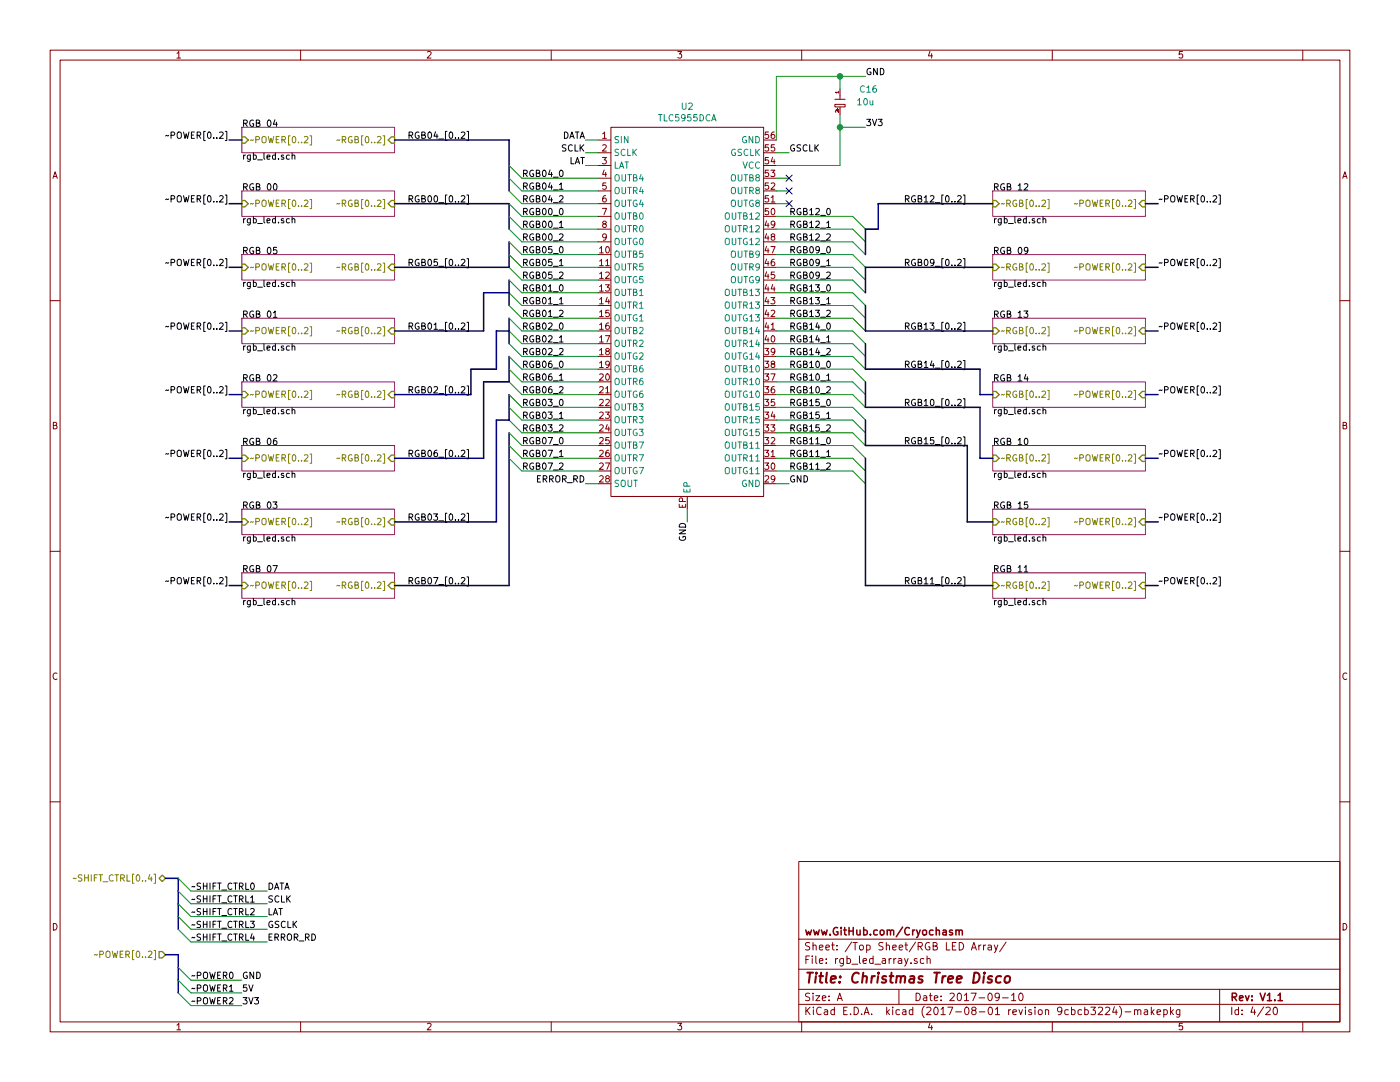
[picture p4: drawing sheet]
<svg xmlns="http://www.w3.org/2000/svg" width="279mm" height="216mm" viewBox="0 0 279 216" stroke-linecap="round" stroke-linejoin="round" font-family="sans-serif">
<g fill="none" stroke="#840000" stroke-width=".2">
<path d="M10 10h259.4v195.9h-259.4zM12 12h255.4v191.9h-255.4zM35.3 10.6l.4-.3v1.3M35.3 11.6h.7M60 10v2M85.3 10.4l.5-.1 .2 .3-.8 1h.8M110 10v2M135.3 10.3h.7l-.4 .5 .4 .1v.6l-.2 .1-.5-.1M160 10v2M166.6 19.8h2.1M167.4 18.4h-.7l.2 .2M167.4 18.2v.4"/>
<path d="M167.6 17.8v2M185.6 10.2l-.3 1h.8M185.9 10.7v.9M210 10v2M236 10.3h-.6l-.1 .6 .2-.1h.4l.1 .7-.2 .1-.5-.1M260 10v2M10.6 35.6l.4-1.3 .4 1.3M10.7 35.2h.6M119.4 27.9h2.5M119.4 30.5h2.5M119.4 33h2.5M119.4 35.6h2.5"/>
<path d="M119.4 38.1h2.5M120.2 31.4h.8l-.4 .5 .3 .1 .1 .5-.2 .2-.6-.1M120.3 26.7l.3-.4v1.3M120.3 29l.5-.1 .2 .3-.8 .9h.8M120.3 27.6h.7M120.6 33.9l-.3 .9h.8M120.9 39h-.3a.79 .79 0 0 0-.1 1.3h.4l.1-.5-.2-.3h-.3l-.2 .3M120.9 34.4v.8M120.9 36.5h-.6v.6l.5-.1 .2 .2v.3l-.2 .3-.5-.2M121.9 25.4h30.5v73.7h-30.5zM152.4 27.9h2.5M152.4 30.5h2.5"/>
<path d="M152.4 33h2.5M152.4 35.6h2.5M152.4 38.1h2.5M153.4 39h-.6l-.1 .6 .2-.1 .5 .1v.6l-.2 .1-.5-.1M153.4 36.5h-.6l-.1 .6 .2-.1 .5 .1v.5l-.2 .2-.5-.2M153.4 34h-.6l-.1 .6 .2-.2 .5 .2v.5l-.2 .1-.5-.1M153.4 31.4h-.6l-.1 .6 .2-.1 .5 .1v.6l-.2 .1-.5-.1M153.4 28.9h-.6l-.1 .6 .2-.1 .5 .1v.5l-.2 .1-.5-.1M153.4 26.3h-.6l-.1 .6 .2-.1 .5 .1v.6l-.2 .1-.5-.1M153.8 34h.8l-.4 .4 .4 .2v.4l-.2 .2-.6-.1M153.9 39.4l.4-.4v1.3M153.9 36.6l.5-.1 .2 .4-.8 .9h.8"/>
<path d="M154.2 31.4l-.3 .9h.8M154.5 26.3l-.4 .2-.2 .4v.6l.6 .1 .1-.2-.1-.5-.3-.1-.3 .3M154.5 31.9v.8M154.6 28.9h-.7v.6l.5-.1 .2 .2v.3l-.2 .2-.5-.1M166.6 20.8h2.1v.5h-2.1zM166.9 21.8h.5M167.1 21.6v.5M167.4 22v.4l-.5-.4-.2 .1 .1 .3M167.6 21.3v1.6M268 35.6l.4-1.3 .4 1.3M268.1 35.2h.6M10 60h2"/>
<path d="M119.4 40.6h2.5M119.4 43.2h2.5M119.4 45.7h2.5M119.4 48.3h2.5M119.4 50.8h2.5M119.4 53.3h2.5M119.4 55.9h2.5M119.4 58.4h2.5M119.7 49.6l.3-.4v1.3M119.7 52.1l.3-.4v1.3M119.7 54.6l.3-.3v1.2M119.7 57.2l.3-.4v1.3"/>
<path d="M119.7 59.7l.3-.3v1.2M119.7 50.5h.7M119.7 53h.7M119.7 55.5h.7M119.7 58.1h.7M120.2 41.6h.9l-.6 1.2M120.5 44.7l-.2-.3 .2-.3h.3l.2 .3-.1 .2-.6 .3v.3l.2 .2 .4-.1 .1-.1v-.3l-.2-.2M120.8 56.8h.8l-.4 .5 .3 .1 .1 .5-.2 .2-.6-.1M120.9 52.1l.3-.4v1.3M120.9 54.4l.5-.1 .2 .3-.8 .9h.8M120.9 53h.7M121 47.2l-.2 .2h-.4l-.1-.2v-.4l.5-.1 .2 .2-.2 .9-.4 .1"/>
<path d="M121 49.3l.2-.1a.67 .67 0 0 1 .4 .6 .67 .67 0 0 1-.4 .7l-.3-.5zM121.2 59.3l-.3 .9h.8M121.5 59.8v.8M152.4 40.6h2.5M152.4 43.2h2.5M152.4 45.7h2.5M152.4 48.3h2.5M152.4 50.8h2.5M152.4 53.3h2.5M152.4 55.9h2.5M152.4 58.4h2.5M153 59.3l-.3 .9h.8"/>
<path d="M153 56.8l-.3 .9h.8M153 54.2l-.3 .9h.8M153 51.7l-.3 .9h.8M153 49.1l-.3 .9h.8M153 46.6l-.3 .9h.8M153 44.1l-.3 .9h.8M153.3 44.6v.8M153.3 47.1v.8M153.3 49.6v.9M153.3 52.2v.8M153.3 54.7v.8M153.3 57.3v.8"/>
<path d="M153.3 59.8v.8M153.4 41.6h-.6l-.1 .6 .2-.1 .5 .1v.5l-.2 .1-.5-.1M153.8 59.4h.8l-.4 .4 .4 .2v.4l-.2 .2-.6-.1M153.8 49.2h.9l-.5 1.3M153.9 40.3h.7M154 41.7l.2-.1a.67 .67 0 0 1 .5 .6 .67 .67 0 0 1-.5 .6l-.3-.4zM154.2 47.2l-.3-.1v-.3l.5-.1 .2 .2v.2l-.7 .3v.4l.3 .1h.3l.1-.2v-.3l-.2-.2M154.2 56.8l-.3 .9h.8M154.5 51.7l-.4 .2-.2 .4v.6l.6 .1 .1-.2-.1-.5-.3-.1-.3 .3M154.5 57.3v.8M154.6 54.3h-.7v.6l.5-.1 .2 .2v.3l-.2 .2-.5-.1M154.6 44.7l-.2 .2h-.4l-.1-.2 .1-.5 .4-.1 .2 .1a.84 .84 0 0 1-.3 1.2h-.3"/>
<path d="M267.4 60h2M119.4 76.2h2.5M119.4 68.6h2.5M119.4 78.7h2.5M119.4 66h2.5M119.4 63.5h2.5M119.4 61h2.5M119.4 71.1h2.5M119.4 73.7h2.5M119.7 74.7l.4-.1 .3 .4-.8 .9h.8M119.7 77.3l.4-.2 .3 .4-.8 .9h.8M119.7 79.8l.4-.1 .3 .3-.8 .9h.8"/>
<path d="M119.7 62.3l.3-.4v1.3M119.7 64.8l.3-.4v1.3M119.7 67.3l.3-.3v1.2M119.7 69.9l.3-.4v1.3M119.7 72.4l.3-.3v1.2M119.7 65.7h.7M119.7 60.6h.7M119.7 63.2h.7M119.7 68.2h.7M119.7 70.8h.7M119.7 73.3h.7M120.8 67h.9l-.6 1.2"/>
<path d="M120.9 77.5l.3-.4v1.3M120.9 79.8l.5-.1 .2 .3-.8 .9h.8M120.9 78.4h.7M121 74.7l.2-.1a.67 .67 0 0 1 .4 .6 .67 .67 0 0 1-.4 .7l-.3-.5zM121.1 70.1l-.2-.1v-.4l.5-.1 .2 .3-.1 .2-.6 .3v.4l.2 .1 .4-.1 .1-.1v-.3l-.2-.2M121.5 64.4l-.4 .2-.2 .4v.6l.6 .1 .1-.2-.1-.5-.4-.1-.2 .3M121.5 61.9h-.6v.6l.5-.1 .2 .2v.3l-.2 .3-.5-.2M121.6 72.6l-.2 .2h-.4l-.1-.2 .1-.5h.4l.1 .1a.84 .84 0 0 1-.3 1.1h-.2M152.4 76.2h2.5M152.4 68.6h2.5M152.4 78.7h2.5M152.4 66h2.5"/>
<path d="M152.4 63.5h2.5M152.4 61h2.5M152.4 71.1h2.5M152.4 73.7h2.5M152.6 79.7h.8l-.4 .5 .4 .1v.5l-.2 .1-.6-.1M152.6 77.1h.8l-.4 .5 .4 .1v.6l-.2 .1-.6-.1M152.6 74.6h.8l-.4 .5 .4 .1v.5l-.2 .2-.6-.2M152.6 72.1h.8l-.4 .4 .4 .2v.5l-.2 .1-.6-.1M152.6 69.5h.8l-.4 .5 .4 .1v.6l-.2 .1-.6-.1M153 66.9l-.3 .9h.8M153 64.4l-.3 .9h.8M153 61.8l-.3 .9h.8"/>
<path d="M153.3 62.3v.9M153.3 64.9v.8M153.3 67.4v.8M153.8 74.6h.9l-.5 1.3M153.9 64.8l.4-.4v1.3M153.9 62l.5-.1 .2 .4-.8 .9h.8M153.9 65.7h.7M154 67.1l.2-.1a.67 .67 0 0 1 .5 .6 .67 .67 0 0 1-.5 .6l-.3-.4zM154.2 72.6l-.3-.1v-.3l.5-.1 .2 .2v.2l-.7 .3v.4l.3 .1h.3l.1-.2v-.3l-.2-.2M154.5 77.1l-.4 .2-.2 .4v.6l.6 .1 .1-.2-.1-.5-.3-.1-.3 .3M154.6 79.7h-.7v.6l.5-.1 .2 .2v.3l-.2 .2-.5-.1M154.6 70.1l-.2 .2h-.4l-.1-.2 .1-.5 .4-.1 .2 .1a.84 .84 0 0 1-.3 1.2h-.3"/>
<path d="M10.6 84.9l.6-.1 .1-.2v-.2l-.7-.1v1.3h.6l.2-.5-.3-.2M119.4 94h2.5M119.4 91.4h2.5M119.4 81.3h2.5M119.4 88.9h2.5M119.4 83.8h2.5M119.4 86.4h2.5M119.4 96.5h2.5M119.7 82.3l.4-.1 .3 .4-.8 .9h.8M119.7 84.9l.4-.1 .3 .3-.8 .9h.8M119.7 87.4l.4-.1 .3 .4-.8 .9h.8M119.7 90l.4-.2 .3 .4-.8 .9h.8"/>
<path d="M119.7 92.5l.4-.1 .3 .3-.8 .9h.8M119.7 95l.4-.1 .3 .4-.8 .9h.8M120.8 82.2h.8l-.4 .5 .3 .1 .1 .5-.2 .2-.6-.1M120.8 92.4h.9l-.6 1.2M121.1 95.5l-.2-.1v-.4l.5-.1 .2 .3-.1 .2-.6 .3v.4l.2 .1 .4-.1 .1-.1v-.3l-.2-.2M121.2 84.7l-.3 .9h.8M121.5 89.8l-.4 .2-.2 .4v.6l.6 .1 .1-.2-.1-.5-.4-.1-.2 .3M121.5 85.2v.8M121.5 87.3h-.6v.6l.5-.1 .2 .2v.3l-.2 .3-.5-.2M137.2 99.1v2.5M152.4 94h2.5M152.4 91.4h2.5"/>
<path d="M152.4 81.3h2.5M152.4 88.9h2.5M152.4 83.8h2.5M152.4 86.4h2.5M152.4 96.5h2.5M152.6 92.4h.8l-.4 .5 .4 .1v.5l-.2 .1-.6-.1M152.6 89.8h.8l-.4 .5 .4 .1v.6l-.2 .1-.6-.1M152.6 87.3h.8l-.4 .5 .4 .1v.5l-.2 .2-.6-.2M152.6 84.8h.8l-.4 .4 .4 .2v.5l-.2 .1-.6-.1M152.6 82.2h.8l-.4 .5 .4 .1v.6l-.2 .1-.6-.1M152.7 95l.5-.1 .2 .4-.8 .9h.8M153.8 84.8h.8l-.4 .4 .4 .2v.4l-.2 .2-.6-.1"/>
<path d="M153.9 90.2l.4-.4v1.3M153.9 87.4l.5-.1 .2 .4-.8 .9h.8M153.9 91.1h.7M154 92.5l.2-.1a.67 .67 0 0 1 .5 .6 .67 .67 0 0 1-.5 .6l-.3-.4zM154.2 82.2l-.3 .9h.8M154.5 82.7v.8M154.6 95.5l-.2 .2h-.4l-.1-.2 .1-.5 .4-.1 .2 .1a.84 .84 0 0 1-.3 1.2h-.3M268 84.9l.6-.1 .1-.2v-.2l-.7-.1v1.3h.6l.2-.5-.3-.2M10 110h2M135.6 100.6v.6h1.2v-.6M136.2 100.8v.4M136.2 100.1v-.6l-.2-.2-.3 .1-.1 .7h1.2"/>
<path d="M267.4 110h2M11.4 134.4a.62 .62 0 0 0-.9 .4 .62 .62 0 0 0 .7 .8l.2-.1M268.8 134.4a.62 .62 0 0 0-.9 .4 .62 .62 0 0 0 .7 .8l.2-.1M10 160h2M267.4 160h2M159.4 171.9h108v32h-108zM10.6 184.3a.65 .65 0 0 1 .8 .6 .65 .65 0 0 1-.8 .7zM159.4 197.4h108M159.4 193.4h108M159.4 187.4h108M160.8 191.5h.5M161.5 190.8h-.7v1.5"/>
<path d="M161.6 198.2h-.6l-.2 .3 .1 .3 .6 .3v.4l-.2 .2-.5-.1M161.6 188.1h-.6l-.2 .2 .1 .4 .6 .3v.4l-.2 .2-.5-.1M162.1 190.8v.1M162.1 191.3v1M162.3 198.2v.1M162.3 188.7l.2-.1h.3l.1 1M162.3 188.1v1.5M162.3 198.7v1M162.8 198.7h.8l-.8 1h.8M162.8 190.8v1.2l.2 .3M163.5 191.8l.7-.2v-.3h-.4l-.3 .2 .1 .7h.6M163.5 189.1l.7-.2v-.3h-.4l-.3 .2 .1 .7h.6"/>
<path d="M164.1 199.2l.7-.2-.1-.2-.4-.1-.2 .2 .1 .7h.5M164.8 189.1l.7-.2v-.3h-.5l-.2 .2 .1 .7h.6M164.9 192.1v.2M164.9 191.3v.2M165.5 199.5v.2M165.5 198.8v.1M166 188.6h.5M166.2 188.1v1.3l.3 .2M166.8 191.3v1M167 189.4v.2M167 188.6v.2M167.1 199.7l.5-1.5 .5 1.5"/>
<path d="M167.2 191.3h-.3l-.1 .2M167.2 199.2h.8M168.3 191.3v1.2l-.3 .3-.3-.1M168.3 191.3h-.4l-.3 .2 .1 .6 .2 .2 .4-.1M169 191.3h.5l.2 .2v.6l-.2 .2-.5-.1M169 190.8v1.5M170 188l-1.3 1.9M170 192.4h1.2M170.2 188.1h.9M170.7 188.1v1.5M171.5 190.8v1.2l.2 .3M171.6 188.7l.2-.1 .4 .1v.7l-.2 .2-.4-.2z"/>
<path d="M172.2 191.8l.7-.2v-.3h-.4l-.3 .2 .1 .7h.6M172.9 188.6h.5l.3 .2-.2 .7h-.6M172.9 188.6v1.5M174.2 191.3h-.4l-.3 .2 .1 .6 .2 .2 .4-.1M174.2 190.8v1.5M174.6 192.4h1.1M176.1 191.3h.6v1M176.2 188.1h-.5l-.3 .2 .1 .4 .7 .3v.4l-.3 .2-.5-.1M176.7 191.6l-.5 .1-.2 .2 .2 .4 .5-.1M176.9 188.7l.2-.1h.3l.1 1M176.9 188.1v1.5M177.4 191.3v1"/>
<path d="M177.9 191.3l-.5 .2M178.2 189.1l.7-.2-.1-.3h-.4l-.2 .2v.7h.6M178.4 191.3v1M178.8 191.3h-.3l-.1 .2M179.3 191.3h.6l.1 1M179.4 197.4v3M179.5 189.1l.7-.2-.1-.3h-.4l-.2 .2v.7h.6M180 191.6l-.5 .1-.3 .2 .3 .4 .5-.1M180.5 191.3l.4 1M180.6 188.6h.6M180.8 188.1v1.3l.4 .2M181.2 191.3l-.5 1.3-.2 .2"/>
<path d="M181.8 192.1v.2M182.7 188l-1.2 1.9M182.8 198.2a.75 .75 0 0 1 .9 .7 .75 .75 0 0 1-.9 .8zM183 191.3h-.3l-.3 .2 .1 .2 .5 .1v.4h-.6M183.2 188.8h.7l.1-.6-.2-.1h-.6v1.5M183.6 188.8l.5 .8M184.3 198.8h.6l.1 .9M184.4 191.3h-.5l-.2 .2v.6l.2 .2 .5-.1M185 199l-.5 .1-.2 .2 .2 .4 .5-.1M185 191.4l.2-.1h.4v1M185 190.8v1.5M185.5 198.7h.5"/>
<path d="M185.5 188.1a.7 .7 0 0 0-.9 .7 .7 .7 0 0 0 .9 .7l.1-.6h-.3M185.7 198.2v1.3l.3 .2M186.2 188.8l.7-.2v-.4l-.2-.1h-.5v1.5h.6l.2-.2 .1-.3-.4-.3M186.5 199.2l.7-.2-.1-.2-.4-.1-.2 .2v.7h.6M187.8 199.5v.2M187.8 198.8v.1M188.9 188.1v1.5h.7M189.6 198.3l.6-.1 .2 .4-.9 1.1h.9M190.1 188.8h.5M190.8 188.1h-.7v1.5h.7M191.2 198.2h.3a.94 .94 0 0 1 0 1.5h-.1a1 1 0 0 1-.2-1.5zM191.4 188.1a.76 .76 0 0 1 .9 .7 .76 .76 0 0 1-.9 .8z"/>
<path d="M192.5 198.6l.4-.4v1.5M192.5 199.7h.8M193.8 198.2h1l-.6 1.5M193.9 189.6l.5-1.5 .5 1.5M194 189.1h.7M195.4 188.6v1M195.4 199.1h1.1M195.8 188.6l-.4 .2M196.3 188.6v1M196.7 188.6l-.4 .2M197.2 188.6h.6l.1 1M197.3 198.3l.2-.1a.8 .8 0 0 1 .5 .7 .8 .8 0 0 1-.5 .8l-.2-.2-.1-.4z"/>
<path d="M197.9 188.9l-.5 .1-.2 .2 .2 .4 .5-.1M198.4 188.6l.4 1M199.1 188.6l-.4 1.3-.3 .2M199.4 198.8l-.2 .3-.5-.1-.1-.2 .1-.6h.5l.2 .1a1.19 1.19 0 0 1-.2 1.3l-.5 .1M200.1 199.1h1.1M200.8 188l-1.3 1.9M201.9 198.6l.4-.4v1.5M201.9 199.7h.8M203.5 198.2h.2a.8 .8 0 0 1 .5 .7 .8 .8 0 0 1-.5 .8 1 1 0 0 1-.2-1.5zM243.4 197.4v6.5M268 184.3a.65 .65 0 0 1 .8 .6 .65 .65 0 0 1-.8 .7zM35.3 204.5l.4-.3v1.3"/>
<path d="M35.3 205.5h.7M60 203.9v2M85.3 204.3l.5-.1 .2 .3-.8 1h.8M110 203.9v2M135.3 204.2h.7l-.4 .5 .4 .1v.6l-.2 .1-.5-.1M159.4 200.4h108M160 203.9v2M160.8 201v1.5M161 201.6l.7 .9M161.7 201l-.9 .8M162.3 201v.1M162.3 201.5v1"/>
<path d="M163.9 201.1a.59 .59 0 0 0-.8 0 .59 .59 0 0 0-.1 .7 .56 .56 0 0 0 .3 .6 .56 .56 0 0 0 .6-.1M164.5 201.5h.6l.1 1M165.2 201.8l-.5 .1-.2 .2 .2 .4 .5-.1M166.5 201.5h-.4l-.3 .3 .1 .5 .2 .2 .4-.1M166.5 201v1.5M168.4 201.7h.5M169.1 201h-.7v1.5h.7M169.7 202.3v.2M170.5 201a.76 .76 0 0 1 .8 .7 .76 .76 0 0 1-.8 .8zM172 202.3v.2M172.5 202.5l.4-1.5 .6 1.5M172.6 202h.7"/>
<path d="M174 202.3v.2M177 201v1.5M177.1 201.9l.4 .6M177.5 201.5l-.5 .5M178.2 201v.1M178.2 201.5v1M179.5 201.5h-.4l-.3 .3 .1 .5 .2 .2 .4-.1M180.2 201.5h.5l.1 1M180.8 201.8l-.5 .1-.2 .2 .2 .4 .5-.1M182.2 201.5h-.5l-.2 .3v.5l.2 .2 .5-.1M182.2 201v1.5M184.5 200.8a1.71 1.71 0 0 0 0 2.2"/>
<path d="M184.9 201.1l.6-.1 .3 .4-.9 1.1h.9M185.6 204.1l-.3 1h.8M185.9 204.6v.9M186.5 201.1l.2-.1a.8 .8 0 0 1 .5 .7 .8 .8 0 0 1-.5 .8l-.2-.2-.1-.4zM187.8 201.4l.4-.4v1.5M187.8 202.5h.8M189.2 201h.9l-.6 1.5M190.7 201.9h1.2M192.7 201h.2a.8 .8 0 0 1 .5 .7 .8 .8 0 0 1-.5 .8 1 1 0 0 1-.2-1.5zM194.2 201.6l-.3-.3 .1-.2 .2-.1h.4l.2 .2-.1 .3-.5 .1-.3 .3 .1 .4 .2 .2h.3l.3-.3v-.3l-.3-.3M195.4 201.9h1.2M197.4 201.1l.2-.1a.85 .85 0 0 1 .1 1.5 .79 .79 0 0 1-.3-1.4z"/>
<path d="M198.7 201.4l.4-.4v1.5M198.7 202.5h.8M201.3 201.5v1M201.7 201.5l-.4 .3M202.1 202l.7-.2v-.3h-.4l-.3 .2 .1 .7h.6M203.4 201.5l.3 1 .4-1M204.6 201v.1M204.6 201.5v1M205.8 201.5h-.3l-.2 .2 .1 .2 .4 .1v.4h-.5M206.6 201v.1M206.6 201.5v1M207.3 201.6l.2-.1 .4 .1v.7l-.2 .2-.4-.2z"/>
<path d="M208.6 201.6l.2-.1h.4l.1 1M208.6 201.5v1M210 203.9v2M211.9 201.6l-.3 .3-.4-.1-.2-.2 .2-.6h.4l.2 .1a1.19 1.19 0 0 1-.2 1.3l-.4 .1M213.2 201.5h-.4l-.3 .3v.5l.3 .2 .4-.1M213.8 201.5h.5l.3 .3-.2 .6h-.6M213.8 201v1.5M215.8 201.5h-.4l-.3 .3 .1 .5 .2 .2 .4-.1M216.5 201.5h.4l.3 .3-.1 .5-.2 .2-.4-.1M216.5 201v1.5M217.7 201h.9l-.5 .5 .4 .2v.6l-.2 .2-.6-.2M219.2 201.1l.6-.1 .2 .1v.3l-.9 1.1h.9"/>
<path d="M220.6 201.1l.6-.1 .3 .4-1 1.1h1M222.4 200.9l-.4 1.1h1M222.8 201.5v1M223.4 200.8a1.79 1.79 0 0 1 0 2.2M224.5 201.9h1.2M226.4 201.6l.1-.1a.37 .37 0 0 1 .6 .2v.8M226.4 201.5v1M227.1 201.7l.2-.2h.3l.1 1M228.4 201.5h.6v1M229 201.8l-.5 .1-.2 .2 .2 .4 .5-.1M229.8 201v1.5M229.9 201.9l.4 .6"/>
<path d="M230.3 201.5l-.5 .5M230.9 202l.7-.2-.1-.3h-.4l-.2 .2 .1 .7h.5M232.3 201.5h.4l.3 .3-.1 .5-.2 .2-.4-.1M232.3 201.5v1.5M233.6 201v1.5M233.8 201.9l.4 .6M234.2 201.5l-.6 .5M235.5 201.5v1.2l-.3 .3-.4-.1M235.5 201.5h-.5l-.3 .3 .1 .5 .2 .2 .5-.1M236 204.2h-.6l-.1 .6 .2-.1h.4l.1 .7-.2 .1-.5-.1M245.8 201v1.5M247.2 201.5h-.5l-.2 .3 .1 .6h.6"/>
<path d="M247.2 201v1.5M247.9 202.3v.2M247.9 201.5v.2M250 200.9l-.3 1.1h.9M250.4 201.5v1M252.2 200.9l-1.2 1.9M252.7 201.1l.5-.1 .3 .4-.9 1.1h.9M254.3 201h.2a.86 .86 0 0 1 .1 1.5 .8 .8 0 0 1-.6-.7 .8 .8 0 0 1 .3-.8zM260 203.9v2"/>
</g>
<g fill="none" stroke="#840000" stroke-width=".3">
<path d="M160.8 185.6l.3 1 .3-.7 .2 .7 .4-1M162.4 185.6l.3 1 .2-.7 .3 .7 .3-1M163.9 185.6l.3 1 .3-.7 .3 .7 .3-1M165.7 186.4v.2M167.2 185.1a.7 .7 0 0 0-.9 .7 .7 .7 0 0 0 .9 .7v-.6h-.3M167.9 185.1v.1M167.9 185.6v1M168.4 185.6h.5M168.6 185.1v1.3l.3 .2M169.4 185.1v1.5M169.4 185.8h.9M170.3 185.1v1.5"/>
<path d="M171 185.6v.8a.39 .39 0 0 0 .7 0M171.7 185.6v1M172.4 185.6h.4l.3 .3-.1 .5-.2 .2-.4-.1M172.4 185.1v1.5M173.7 186.4v.2M175.1 185.6h-.4l-.3 .3v.5l.3 .2 .4-.1M175.7 185.7l.2-.1 .5 .1v.7l-.3 .2-.4-.2zM177.1 185.7v-.1a.37 .37 0 0 1 .6 .2v.8M177.1 185.6v1M177.7 185.8l.1-.2a.37 .37 0 0 1 .6 .2v.8M180.1 185l-1.2 1.9M181.5 185.2a.7 .7 0 0 0-1 .5 .7 .7 0 0 0 .7 .9l.3-.2"/>
<path d="M182.1 185.6v1M182.6 185.6h-.3l-.2 .3M182.9 185.6l.4 1M183.6 185.6l-.5 1.3-.2 .2M184.2 185.7l.2-.1 .5 .1v.7l-.3 .2-.4-.2zM186.2 185.6h-.4l-.3 .3 .1 .6h.6M186.8 185.7l.3-.1h.3l.1 1M186.8 185.1v1.5M188.2 185.6h.6v1M188.8 185.9l-.5 .1-.2 .2 .2 .4 .5-.1M190.1 185.6a.37 .37 0 0 0-.6 .2l.1 .2 .5 .1v.2l-.2 .3-.4-.1M190.8 185.7l.2-.1h.3l.1 1"/>
<path d="M190.8 185.6v1M191.4 185.8l.2-.2h.4v1M245.9 199l.7-.1 .2-.2-.1-.4-.2-.1h-.6v1.5M246.3 199l.5 .7M247.4 199.2l.7-.2-.1-.2-.4-.1-.2 .2v.7h.6M248.6 198.7l.3 1 .4-1M249.9 199.5v.2M249.9 198.8v.1M251.5 198.2l.5 1.5 .5-1.5M252.9 198.6l.5-.4v1.5M252.9 199.7h.9M254.4 199.5v.2"/>
<path d="M255.1 198.6l.4-.4v1.5M255.1 199.7h.8"/>
</g>
<g fill="none" stroke="#840000" stroke-width=".41">
<path d="M161.1 194.1h1.2M161.7 194.1l-.3 2M162.8 194.8l-.1 1.3M162.9 194.1v.2l.1-.1-.1-.1v.2M163.5 194.8h.8M163.9 194.1l-.2 1.7v.2l.4 .1M165 194.1l-.2 1.7 .2 .3M165.8 195.4l1-.2v-.4h-.6l-.3 .2-.1 1 .2 .1 .6-.1M167.6 195.9l-.1 .2M167.7 194.8l.1 .1-.1 .1v-.2v.2M171.4 194.3a.87 .87 0 0 0-1 0 .87 .87 0 0 0-.3 .9 .69 .69 0 0 0 .3 .8 .69 .69 0 0 0 .8-.1M172.2 194.9l.3-.1h.4v1.3"/>
<path d="M172.3 194.1l-.3 2M174 194.8l-.1 1.3M174.6 194.8h-.4l-.2 .3M175.3 194.8l-.2 1.3M175.3 194.1v.2l.1-.1-.1-.1v.2M176.9 194.8a.49 .49 0 0 0-.8 .3l.2 .3 .5 .1 .1 .3-.4 .3-.5-.1M177.5 194.8h.8M177.9 194.1l-.2 1.7 .1 .2 .4 .1M179 194.9l.3-.1h.4v1.3M179 194.8l-.2 1.3M179.8 195a.47 .47 0 0 1 .4-.2 .47 .47 0 0 1 .5 .2l-.2 1.1M181.7 194.8h.7l-.1 1.3"/>
<path d="M182.5 195.2l-.7 .1a.4 .4 0 0 0-.4 .4 .4 .4 0 0 0 .3 .4l.7-.1M184.1 194.8a.49 .49 0 0 0-.8 .3l.3 .3 .4 .1 .1 .2-.3 .4-.6-.1M186.4 194.1h1.2M187 194.1l-.3 2M188.2 194.8l-.2 1.3M188.7 194.8h-.4l-.2 .3M189.2 195.4l1-.2-.1-.4h-.7l-.2 1 .2 .3 .6-.1M190.9 195.4l1-.2v-.4h-.6l-.3 .2v1l.1 .1 .6-.1M194.5 194.1h.4a1.08 1.08 0 0 1 .5 1.3 1.08 1.08 0 0 1-1.2 .7zM196.4 194.8l-.2 1.3M196.5 194.1l-.2 .1 .1 .1 .1-.2-.1 .2M198 194.8a.52 .52 0 0 0-.8 .3l.2 .3 .5 .1 .1 .3-.4 .3-.5-.1"/>
<path d="M199.8 194.8a.68 .68 0 0 0-1 .3v.8l.3 .2 .6-.1M200.7 194.9l.3-.1 .5 .1-.1 1a.53 .53 0 0 1-.5 .2 .53 .53 0 0 1-.4-.4z"/>
</g>
<g fill="none" stroke="#840084" stroke-width=".2">
<path d="M48.3 38.1h30.4v5.1h-30.4zM48.3 25.4h30.4v5.1h-30.4zM198.1 38.1h30.5v5.1h-30.5zM48.3 50.8h30.4v5.1h-30.4zM198.1 50.8h30.5v5.1h-30.5zM48.3 76.2h30.4v5.1h-30.4zM48.3 63.5h30.4v5.1h-30.4zM198.1 63.5h30.5v5.1h-30.5zM198.1 76.2h30.5v5.1h-30.5zM48.3 88.9h30.4v5.1h-30.4zM198.1 88.9h30.5v5.1h-30.5zM48.3 101.6h30.4v5.1h-30.4z"/>
<path d="M48.3 114.3h30.4v5.1h-30.4zM198.1 101.6h30.5v5.1h-30.5zM198.1 114.3h30.5v5.1h-30.5z"/>
</g>
<g fill="none" stroke="#000" stroke-width=".2">
<path d="M173.8 13.7a.59 .59 0 0 0-.8 .6 .59 .59 0 0 0 .8 .6v-.5h-.2M175.1 13.6v1.3l-.8-1.3v1.3M175.7 13.6a.64 .64 0 0 1 .7 .7 .64 .64 0 0 1-.7 .6zM33.7 39.7l-.7 .1M33.7 27l-.7 .1M34.1 39.7l.6-.1 .2-.1-.1-.3-.7-.2v1.3M34.1 27l.6-.1 .2-.1-.1-.3-.7-.2v1.3M35.4 39.2l.3-.2a.44 .44 0 0 1 .5 .5l-.1 .6-.4 .2-.3-.2zM35.4 26.5l.3-.2a.44 .44 0 0 1 .5 .5l-.1 .6-.4 .2-.3-.2zM36.6 39l.3 1.3 .3-.9 .2 .9 .3-1.3M36.6 26.3l.3 1.3 .3-.9 .2 .9 .3-1.3M38.2 39.6h.4"/>
<path d="M38.2 26.9h.4M38.8 39h-.6v1.3h.6M38.8 26.3h-.6v1.3h.6M39.3 39.7l.7-.1v-.4l-.7-.2v1.3M39.3 27l.7-.1v-.4l-.7-.2v1.3M39.6 39.7l.5 .6M39.6 27l.5 .6M41 38.9h-.3v1.8h.3M41 26.2h-.3v1.8h.3M41.5 39.2l.2-.2a.69 .69 0 0 1 .4 .7 .69 .69 0 0 1-.4 .6l-.3-.5zM41.5 26.5l.2-.2a.69 .69 0 0 1 .4 .7 .69 .69 0 0 1-.4 .6l-.3-.5zM42.7 27.5v.1"/>
<path d="M43.3 27.5v.1M43.8 39.2l.5-.2 .3 .4-.8 .9h.8M43.8 26.5l.5-.2 .3 .4-.8 .9h.8M45 38.9h.3v1.8h-.3M45 26.2h.3v1.8h-.3M48.6 37.3l.7-.1v-.4l-.7-.1v1.2M48.6 24.6l.7-.1v-.4l-.7-.1v1.2M48.6 30.9v.9M48.9 37.3l.5 .6M48.9 24.6l.5 .6M49 30.9l-.4 .3M50 30.9v1.1l-.3 .2-.3-.1"/>
<path d="M50 31l-.4-.1-.2 .3 .1 .5h.5M50.6 36.7a.59 .59 0 0 0-.8 .6 .59 .59 0 0 0 .8 .6v-.5h-.2M50.6 24a.59 .59 0 0 0-.8 .6 .59 .59 0 0 0 .8 .6v-.5h-.2M50.6 31l.3-.1 .3 .3-.1 .5h-.5M50.6 30.5v1.3M51.2 37.3l.5-.1 .1-.2v-.2l-.6-.1v1.2h.4l.2-.1 .1-.3-.3-.2M51.2 24.6l.5-.1 .1-.2v-.2l-.6-.1v1.2h.4l.2-.1 .1-.3-.3-.2M51.4 31.9h1M52.7 30.5v1.1l.2 .2M53.3 31.3l.6-.1-.1-.2-.3-.1-.2 .2v.6h.5M53.5 36.8l.1-.1a.67 .67 0 0 1 .5 .6 .67 .67 0 0 1-.5 .6l-.3-.5zM53.5 24h.1a.67 .67 0 0 1 .5 .6 .67 .67 0 0 1-.5 .6 .83 .83 0 0 1-.1-1.2z"/>
<path d="M54.7 36.8l.2-.1a.69 .69 0 0 1 .4 .6 .69 .69 0 0 1-.4 .6l-.3-.5zM54.9 23.9l-.3 .9h.7M55 31l-.4-.1-.2 .3 .1 .5h.5M55 30.5v1.3M55.2 24.4v.8M55.6 31.6v.2M56.6 31l-.3-.1-.2 .2 .1 .2 .4 .1v.3h-.5M57.8 31l-.4-.1-.3 .3 .2 .5h.5M58.3 31.1l.5-.1 .1 .8M58.3 30.5v1.3M81.6 39.7l.7-.1v-.4l-.7-.2v1.3M81.6 27l.7-.1v-.4l-.7-.2v1.3"/>
<path d="M81.9 39.7l.5 .6M81.9 27l.5 .6M83.6 39.1a.59 .59 0 0 0-.8 .6 .59 .59 0 0 0 .8 .6v-.5h-.2M83.6 26.4a.59 .59 0 0 0-.8 .6 .59 .59 0 0 0 .8 .6v-.5h-.2M84.2 39.6h.5l.2-.2-.1-.2-.6-.2v1.3h.5l.2-.1v-.3l-.3-.3M84.2 26.9h.5l.2-.2-.1-.2-.6-.2v1.3h.5l.2-.1v-.3l-.3-.3M85.6 39.1l.1-.1a.67 .67 0 0 1 .4 .7 .67 .67 0 0 1-.4 .6 .83 .83 0 0 1-.1-1.2zM85.6 26.4l.1-.1a.67 .67 0 0 1 .4 .7 .67 .67 0 0 1-.4 .6 .83 .83 0 0 1-.1-1.2zM86.7 39.2l.2-.2a.69 .69 0 0 1 .4 .7 .69 .69 0 0 1-.4 .6l-.2-.1-.1-.4zM86.9 26.3l-.3 .9h.8M87.2 26.8v.8M87.6 27.7h.9"/>
<path d="M89.2 38.9h-.3v1.8h.3M89.2 26.2h-.3v1.8h.3M89.7 39.2l.2-.2a.69 .69 0 0 1 .5 .7 .69 .69 0 0 1-.5 .6l-.2-.1-.1-.4zM89.7 26.5l.2-.2a.69 .69 0 0 1 .5 .7 .69 .69 0 0 1-.5 .6l-.2-.1-.1-.4zM90.9 27.5v.1M91.5 27.5v.1M92 39.2l.5-.2 .3 .4-.8 .9h.8M92 26.5l.5-.2 .3 .4-.8 .9h.8M93.2 38.9h.3v1.8h-.3M93.2 26.2h.3v1.8h-.3M104.5 34.6l.7-.1v-.4l-.7-.1v1.2M104.5 37.2l.7-.1v-.5l-.7-.1v1.3"/>
<path d="M104.5 39.7l.7-.1v-.4l-.7-.2v1.3M104.8 34.6l.4 .6M104.8 37.2l.4 .6M104.8 39.7l.4 .6M106.5 34a.59 .59 0 0 0-.8 .6 .59 .59 0 0 0 .8 .6v-.5h-.3M106.5 36.6a.59 .59 0 0 0-.8 .5 .59 .59 0 0 0 .8 .6v-.5h-.3M106.5 39.1a.59 .59 0 0 0-.8 .6 .59 .59 0 0 0 .8 .6v-.5h-.3M107 34.6l.6-.1 .1-.2-.1-.2-.6-.1v1.2h.5l.2-.1 .1-.3-.3-.2M107 37.1h.6l.1-.2-.1-.3-.6-.1v1.3h.5l.2-.2 .1-.3-.3-.2M107 39.6h.6l.1-.2-.1-.2-.6-.2v1.3h.5l.2-.1 .1-.3-.3-.3M108.4 34.1l.2-.1a.67 .67 0 0 1 .4 .6 .67 .67 0 0 1-.4 .6l-.3-.5zM108.4 39.2l.2-.2a.67 .67 0 0 1 .4 .7 .67 .67 0 0 1-.4 .6l-.3-.5z"/>
<path d="M108.4 36.6l.2-.1a.67 .67 0 0 1 .4 .6 .67 .67 0 0 1-.4 .7 .83 .83 0 0 1-.2-1.2zM109.8 33.9l-.3 .9h.8M109.8 36.4l-.3 .9h.8M109.8 39l-.3 .9h.8M110.1 34.4v.8M110.1 36.9v.9M110.1 39.5v.8M110.4 35.4h1M110.4 37.9h1M111.6 36.9l.4-.4v1.3M111.6 39.2l.5-.2 .3 .4-.8 .9h.8M111.6 37.8h.8"/>
<path d="M111.8 34.1l.1-.1a.67 .67 0 0 1 .5 .6 .67 .67 0 0 1-.5 .6l-.3-.5zM112.6 26.3a.64 .64 0 0 1 .8 .7 .64 .64 0 0 1-.8 .6zM113 29l-.6-.1-.1 .1v.4l.5 .2 .2 .3-.3 .2h-.5M113.7 27.6l.4-1.3 .5 1.3M113.8 27.3h.7M114 31.4v1.3h.6M114.2 29a.56 .56 0 0 0-.7 .1 .56 .56 0 0 0 0 .7l.3 .3 .4-.1M114.8 28.9v1.2h.6M114.8 32.7l.4-1.3 .5 1.3M114.8 26.3h.7M114.9 32.3h.6M115.2 26.3v1.3"/>
<path d="M115.8 27.6l.4-1.3 .4 1.3M115.8 28.9v1.2M115.9 27.3h.6M115.9 31.4h.7M116 29.4l.5 .7M116.3 31.4v1.3M116.5 28.9l-.7 .7M158.5 29a.59 .59 0 0 0-.7 .5 .59 .59 0 0 0 .7 .6l.1-.5h-.3M159.8 29l-.5-.1-.2 .1v.4l.6 .2 .1 .3-.3 .2h-.4M161.1 29a.56 .56 0 0 0-.8 .1 .56 .56 0 0 0 0 .7l.4 .3 .4-.1M161.6 28.9v1.2h.6M162.6 28.9v1.2"/>
<path d="M162.8 29.4l.5 .7M163.3 28.9l-.7 .7M173 23.8h.8l-.5 .5 .4 .1 .1 .4-.3 .3-.5-.2M174.1 23.8l.4 1.3 .5-1.3M175.3 23.8h.7l-.4 .5 .4 .1v.5l-.2 .2-.5-.2M180.7 39.7l.7-.1v-.4l-.7-.2v1.3M181 39.7l.4 .6M182.7 39.1a.59 .59 0 0 0-.8 .6 .59 .59 0 0 0 .8 .6v-.5h-.3M183.2 39.6h.6l.1-.2-.1-.2-.6-.2v1.3h.5l.2-.1 .1-.3-.3-.3M184.5 39.4l.3-.4v1.3M185.7 39.2l.5-.2 .2 .4-.8 .9h.8M188.3 38.9h-.3v1.8h.3"/>
<path d="M188.8 39.2l.2-.2a.69 .69 0 0 1 .4 .7 .69 .69 0 0 1-.4 .6l-.2-.1-.1-.4zM191.1 39.2l.5-.2 .2 .4-.7 .9h.7M192.3 38.9h.3v1.8h-.3M198.5 37.3l.7-.1v-.4l-.7-.1v1.2M198.8 37.3l.4 .6M200.4 36.7a.59 .59 0 0 0-.7 .6 .59 .59 0 0 0 .7 .6l.1-.5h-.3M201 37.3l.6-.1 .1-.2-.1-.2-.6-.1v1.2h.5l.2-.1 .1-.3-.4-.2M203.2 37l.4-.3v1.2M203.2 37.9h.7M204.4 36.8l.5-.1 .2 .3-.8 .9h.8M231.9 39.7l-.6 .1M232.4 39.7l.6-.1 .1-.1v-.3l-.7-.2v1.3"/>
<path d="M233.7 39.2l.2-.2a.44 .44 0 0 1 .6 .5l-.1 .6-.5 .2-.2-.2zM234.9 39l.3 1.3 .2-.9 .3 .9 .3-1.3M236.5 39.6h.4M237.1 39h-.6v1.3h.6M237.6 39.7l.6-.1 .1-.4-.7-.2v1.3M237.9 39.7l.4 .6M239.2 38.9h-.3v1.8h.3M239.8 39.2l.2-.2a.69 .69 0 0 1 .4 .7 .69 .69 0 0 1-.4 .6l-.3-.5zM242.1 39.2l.5-.2 .2 .4-.8 .9h.8M243.2 38.9h.3v1.8h-.3M33.7 52.4l-.7 .1M34.1 52.4l.6-.1 .2-.1-.1-.3-.7-.2v1.3"/>
<path d="M35.4 51.9l.3-.2a.44 .44 0 0 1 .5 .5l-.1 .6-.4 .2-.3-.2zM36.6 51.7l.3 1.3 .3-.9 .2 .9 .3-1.3M38.2 52.3h.4M38.8 51.7h-.6v1.3h.6M39.3 52.4l.7-.1v-.4l-.7-.2v1.3M39.6 52.4l.5 .6M41 51.6h-.3v1.8h.3M41.5 51.9l.2-.2a.69 .69 0 0 1 .4 .7 .69 .69 0 0 1-.4 .6l-.3-.5zM42.7 52.9v.1M42.7 40.2v.1M43.3 52.9v.1M43.3 40.2v.1"/>
<path d="M43.8 51.9l.5-.2 .3 .4-.8 .9h.8M45 51.6h.3v1.8h-.3M48.6 50l.7-.1v-.4l-.7-.1v1.2M48.6 43.6v.9M48.6 56.3v.9M48.9 50l.5 .6M49 43.6l-.4 .3M49 56.3l-.4 .3M50 43.6v1.1l-.3 .2-.3-.1M50 43.7l-.4-.1-.2 .3 .1 .5h.5M50 56.3v1.1l-.3 .2-.3-.1M50 56.4l-.4-.1-.2 .3 .1 .5h.5"/>
<path d="M50.6 43.7l.3-.1 .3 .3-.1 .5h-.5M50.6 49.4a.59 .59 0 0 0-.8 .6 .59 .59 0 0 0 .8 .6v-.5h-.2M50.6 56.4l.3-.1 .3 .3-.1 .5h-.5M50.6 43.2v1.3M50.6 55.9v1.3M51.2 50l.5-.1 .1-.2v-.2l-.6-.1v1.2h.4l.2-.1 .1-.3-.3-.2M51.4 44.6h1M51.4 57.3h1M52.7 43.2v1.1l.2 .2M52.7 55.9v1.1l.2 .2M53.3 44l.6-.1-.1-.2-.3-.1-.2 .2v.6h.5M53.3 56.7l.6-.1-.1-.2-.3-.1-.2 .2v.6h.5"/>
<path d="M53.5 49.4h.1a.67 .67 0 0 1 .5 .6 .67 .67 0 0 1-.5 .6 .83 .83 0 0 1-.1-1.2zM55 43.7l-.4-.1-.2 .3 .1 .5h.5M55 56.4l-.4-.1-.2 .3 .1 .5h.5M55 43.2v1.3M55 55.9v1.3M55.2 49.4h-.6v.6l.1-.2 .5 .1v.6l-.2 .1-.4-.1M55.6 44.3v.2M55.6 57v.2M56.6 43.7l-.3-.1-.2 .2 .1 .2 .4 .1v.3h-.5M56.6 56.4l-.3-.1-.2 .2 .1 .2 .4 .1v.3h-.5M57.8 43.7l-.4-.1-.3 .3 .2 .5h.5M57.8 56.4l-.4-.1-.3 .3 .2 .5h.5"/>
<path d="M58.3 43.8l.5-.1 .1 .8M58.3 56.5l.5-.1 .1 .8M58.3 43.2v1.3M58.3 55.9v1.3M81.6 52.4l.7-.1v-.4l-.7-.2v1.3M81.9 52.4l.5 .6M83.6 51.8a.59 .59 0 0 0-.8 .6 .59 .59 0 0 0 .8 .6v-.5h-.2M84.2 52.3h.5l.2-.2-.1-.2-.6-.2v1.3h.5l.2-.1v-.3l-.3-.3M85.5 51.9l.2-.2a.67 .67 0 0 1 .4 .7 .67 .67 0 0 1-.4 .6l-.3-.5zM87.3 51.7h-.6l-.1 .6 .2-.1 .5 .1v.6l-.2 .1-.5-.1M87.6 40.4h.9M87.6 53.1h.9"/>
<path d="M89.2 51.6h-.3v1.8h.3M89.7 51.9l.2-.2a.69 .69 0 0 1 .5 .7 .69 .69 0 0 1-.5 .6l-.2-.1-.1-.4zM90.9 40.2v.1M90.9 52.9v.1M91.5 40.2v.1M91.5 52.9v.1M92 51.9l.5-.2 .3 .4-.8 .9h.8M93.2 51.6h.3v1.8h-.3M104.5 42.2l.7-.1v-.4l-.7-.1v1.2M104.5 44.8l.7-.1v-.5l-.7-.1v1.3M104.5 47.3l.7-.1v-.4l-.7-.1v1.2M104.5 49.9l.7-.1v-.5l-.7-.1v1.3"/>
<path d="M104.5 52.4l.7-.1v-.4l-.7-.2v1.3M104.5 54.9l.7-.1v-.4l-.7-.1v1.2M104.5 57.5l.7-.1v-.5l-.7-.1v1.3M104.8 42.2l.4 .6M104.8 44.8l.4 .6M104.8 47.3l.4 .6M104.8 49.9l.4 .6M104.8 52.4l.4 .6M104.8 54.9l.4 .6M104.8 57.5l.4 .6M106.5 41.7a.59 .59 0 0 0-.8 .5 .59 .59 0 0 0 .8 .6v-.5h-.3M106.5 44.2a.59 .59 0 0 0-.8 .6 .59 .59 0 0 0 .8 .5v-.4h-.3"/>
<path d="M106.5 46.7a.59 .59 0 0 0-.8 .6 .59 .59 0 0 0 .8 .6v-.5h-.3M106.5 49.3a.59 .59 0 0 0-.8 .5 .59 .59 0 0 0 .8 .6v-.5h-.3M106.5 51.8a.59 .59 0 0 0-.8 .6 .59 .59 0 0 0 .8 .6v-.5h-.3M106.5 54.4a.59 .59 0 0 0-.8 .5 .59 .59 0 0 0 .8 .6v-.5h-.3M106.5 56.9a.59 .59 0 0 0-.8 .6 .59 .59 0 0 0 .8 .5v-.4h-.3M106.5 59.4a.59 .59 0 0 0-.8 .6 .59 .59 0 0 0 .8 .6v-.5h-.3M107 42.2l.6-.1 .1-.2-.1-.2-.6-.1v1.2h.5l.2-.1 .1-.3-.3-.2M107 44.7h.6l.1-.2-.1-.3-.6-.1v1.3h.5l.2-.1 .1-.3-.3-.3M107 47.3l.6-.1 .1-.2-.1-.2-.6-.1v1.2h.5l.2-.1 .1-.3-.3-.2M107 49.8h.6l.1-.2-.1-.3-.6-.1v1.3h.5l.2-.2 .1-.3-.3-.2M107 52.3h.6l.1-.2-.1-.2-.6-.2v1.3h.5l.2-.1 .1-.3-.3-.3M107 54.9l.6-.1 .1-.2-.1-.2-.6-.1v1.2h.5l.2-.1 .1-.3-.3-.2"/>
<path d="M107 57.4h.6l.1-.2-.1-.3-.6-.1v1.3h.5l.2-.1 .1-.3-.3-.3M107 60l.6-.1 .1-.2-.1-.2-.6-.1v1.2h.5l.2-.1 .1-.3-.3-.2M108.4 44.2l.2-.1a.67 .67 0 0 1 .4 .7 .67 .67 0 0 1-.4 .6l-.3-.5zM108.4 49.3l.2-.1a.67 .67 0 0 1 .4 .6 .67 .67 0 0 1-.4 .7l-.3-.5zM108.4 51.9l.2-.2a.67 .67 0 0 1 .4 .7 .67 .67 0 0 1-.4 .6l-.3-.5zM108.4 56.9l.2-.1a.67 .67 0 0 1 .4 .7 .67 .67 0 0 1-.4 .6l-.3-.5zM108.4 41.7l.2-.1a.67 .67 0 0 1 .4 .6 .67 .67 0 0 1-.4 .6 .83 .83 0 0 1-.2-1.1zM108.4 46.7h.2a.67 .67 0 0 1 .4 .6 .67 .67 0 0 1-.4 .6 .83 .83 0 0 1-.2-1.2zM108.4 54.4l.2-.1a.67 .67 0 0 1 .4 .6 .67 .67 0 0 1-.4 .6 .83 .83 0 0 1-.2-1.1zM108.4 59.4h.2a.67 .67 0 0 1 .4 .6 .67 .67 0 0 1-.4 .6 .83 .83 0 0 1-.2-1.2zM109.5 57.2l.3-.4v1.3M109.5 59.7l.3-.3v1.2"/>
<path d="M109.5 58.1h.7M109.6 41.7l.2-.1a.69 .69 0 0 1 .4 .6 .69 .69 0 0 1-.4 .6l-.2-.1-.1-.3zM109.6 44.2l.2-.1a.69 .69 0 0 1 .4 .7 .69 .69 0 0 1-.4 .6l-.2-.1-.1-.4zM109.6 46.8l.2-.1a.69 .69 0 0 1 .4 .6 .69 .69 0 0 1-.4 .6l-.2-.1-.1-.4zM110.1 49.2h-.6v.6l.2-.1 .4 .1v.5l-.1 .2-.5-.2M110.1 51.7h-.6v.6l.2-.1 .4 .1v.6l-.1 .1-.5-.1M110.1 54.3h-.6v.6l.2-.1 .4 .1v.5l-.1 .1-.5-.1M110.4 40.4h1M110.4 43h1M110.4 45.5h1M110.4 48.1h1M110.4 50.6h1"/>
<path d="M110.4 53.1h1M110.4 55.7h1M110.4 58.2h1M111.6 44.5l.4-.4v1.3M111.6 46.8l.5-.1 .3 .3-.8 .9h.8M111.6 52.1l.4-.4v1.3M111.6 54.4l.5-.1 .3 .3-.8 .9h.8M111.6 59.7l.4-.3v1.2M111.6 45.4h.8M111.6 53h.8M111.8 41.7l.1-.1a.67 .67 0 0 1 .5 .6 .67 .67 0 0 1-.5 .6l-.3-.4zM111.8 49.3l.1-.1a.67 .67 0 0 1 .5 .6 .67 .67 0 0 1-.5 .7l-.3-.5z"/>
<path d="M111.8 56.9l.1-.1a.67 .67 0 0 1 .5 .7 .67 .67 0 0 1-.5 .6l-.3-.5zM157.8 42.2l.7-.1v-.4l-.7-.1v1.2M157.8 44.8l.7-.1v-.5l-.7-.1v1.3M157.8 47.3l.7-.1v-.4l-.7-.1v1.2M157.8 49.9l.7-.1v-.5l-.7-.1v1.3M157.8 52.4l.7-.1v-.4l-.7-.2v1.3M157.8 54.9l.7-.1v-.4l-.7-.1v1.2M157.8 57.5l.7-.1v-.5l-.7-.1v1.3M158.1 42.2l.5 .6M158.1 44.8l.5 .6M158.1 47.3l.5 .6M158.1 49.9l.5 .6"/>
<path d="M158.1 52.4l.5 .6M158.1 54.9l.5 .6M158.1 57.5l.5 .6M159.8 41.7a.59 .59 0 0 0-.8 .5 .59 .59 0 0 0 .8 .6v-.5h-.2M159.8 44.2a.59 .59 0 0 0-.8 .6 .59 .59 0 0 0 .8 .5v-.4h-.2M159.8 46.7a.59 .59 0 0 0-.8 .6 .59 .59 0 0 0 .8 .6v-.5h-.2M159.8 49.3a.59 .59 0 0 0-.8 .5 .59 .59 0 0 0 .8 .6v-.5h-.2M159.8 51.8a.59 .59 0 0 0-.8 .6 .59 .59 0 0 0 .8 .6v-.5h-.2M159.8 54.4a.59 .59 0 0 0-.8 .5 .59 .59 0 0 0 .8 .6v-.5h-.2M159.8 56.9a.59 .59 0 0 0-.8 .6 .59 .59 0 0 0 .8 .5v-.4h-.2M159.8 59.4a.59 .59 0 0 0-.8 .6 .59 .59 0 0 0 .8 .6v-.5h-.2M160.4 42.2l.5-.1 .2-.2-.1-.2-.6-.1v1.2h.5l.2-.1v-.3l-.3-.2"/>
<path d="M160.4 44.7h.5l.2-.2-.1-.3-.6-.1v1.3h.5l.2-.1v-.3l-.3-.3M160.4 47.3l.5-.1 .2-.2-.1-.2-.6-.1v1.2h.5l.2-.1v-.3l-.3-.2M160.4 49.8h.5l.2-.2-.1-.3-.6-.1v1.3h.5l.2-.2v-.3l-.3-.2M160.4 52.3h.5l.2-.2-.1-.2-.6-.2v1.3h.5l.2-.1v-.3l-.3-.3M160.4 54.9l.5-.1 .2-.2-.1-.2-.6-.1v1.2h.5l.2-.1v-.3l-.3-.2M160.4 57.4h.5l.2-.2-.1-.3-.6-.1v1.3h.5l.2-.1v-.3l-.3-.3M160.4 60l.5-.1 .2-.2-.1-.2-.6-.1v1.2h.5l.2-.1v-.3l-.3-.2M161.6 41.9l.4-.3v1.2M161.6 44.5l.4-.4v1.3M161.6 47l.4-.3v1.2M161.6 57.2l.4-.4v1.3M161.6 59.7l.4-.3v1.2"/>
<path d="M161.6 45.4h.7M161.6 58.1h.7M161.6 42.8h.7M161.6 47.9h.7M161.7 49.3l.2-.1a.67 .67 0 0 1 .4 .6 .67 .67 0 0 1-.4 .7l-.3-.5zM161.7 51.9l.2-.2a.67 .67 0 0 1 .4 .7 .67 .67 0 0 1-.4 .6l-.3-.5zM161.7 54.4l.2-.1a.67 .67 0 0 1 .4 .6 .67 .67 0 0 1-.4 .6l-.3-.4zM162.7 56.8h.8l-.4 .5 .4 .1v.6l-.2 .1-.6-.1M162.7 59.4h.8l-.4 .4 .4 .2v.5l-.2 .1-.6-.1M162.8 41.7l.5-.1 .2 .3-.8 .9h.8M162.8 44.2l.5-.1 .2 .4-.8 .9h.8M162.8 46.8l.5-.1 .2 .3-.8 .9h.8"/>
<path d="M163.5 49.8l-.2 .2-.4-.1v-.6l.4-.1 .2 .3v.7l-.2 .2-.4 .1M163.5 52.3l-.2 .2h-.4v-.6l.4-.2 .2 .3v.7l-.2 .3h-.4M163.5 54.8l-.2 .3-.4-.1v-.6l.4-.1 .2 .2v.7l-.2 .3h-.4M163.8 43h.9M163.8 45.5h.9M163.8 48.1h.9M163.8 50.6h.9M163.8 53.1h.9M163.8 55.7h.9M163.8 58.2h.9M165 44.5l.4-.4v1.3M165 46.8l.5-.1 .2 .3-.8 .9h.8"/>
<path d="M165 52.1l.4-.4v1.3M165 54.4l.5-.1 .2 .3-.8 .9h.8M165 59.7l.4-.3v1.2M165 45.4h.7M165 53h.7M165.1 41.7l.2-.1a.67 .67 0 0 1 .4 .6 .67 .67 0 0 1-.4 .6l-.3-.4zM165.1 49.3l.2-.1a.67 .67 0 0 1 .4 .6 .67 .67 0 0 1-.4 .7l-.3-.5zM165.1 56.9l.2-.1a.67 .67 0 0 1 .4 .7 .67 .67 0 0 1-.4 .6l-.3-.5zM180.7 52.4l.7-.1v-.4l-.7-.2v1.3M181 52.4l.4 .6M182.7 51.8a.59 .59 0 0 0-.8 .6 .59 .59 0 0 0 .8 .6v-.5h-.3M183.2 52.3h.6l.1-.2-.1-.2-.6-.2v1.3h.5l.2-.1 .1-.3-.3-.3"/>
<path d="M184.5 40.3h.7M184.6 51.9l.2-.2a.67 .67 0 0 1 .4 .7 .67 .67 0 0 1-.4 .6l-.3-.5zM186.4 52.3l-.2 .2h-.4l-.1-.6 .5-.2 .2 .3-.1 .7-.1 .3h-.4M186.6 40.4h1M186.6 53.1h1M188.3 51.6h-.3v1.8h.3M188.8 51.9l.2-.2a.69 .69 0 0 1 .4 .7 .69 .69 0 0 1-.4 .6l-.2-.1-.1-.4zM190 40.2v.1M190 52.9v.1M190.6 40.2v.1M190.6 52.9v.1M191.1 51.9l.5-.2 .2 .4-.7 .9h.7"/>
<path d="M192.3 51.6h.3v1.8h-.3M198.5 50l.7-.1v-.4l-.7-.1v1.2M198.5 43.6v.9M198.5 56.3v.9M198.8 50l.4 .6M198.9 43.6l-.4 .3M198.9 56.3l-.4 .3M199.8 43.6v1.1l-.2 .2-.3-.1M199.8 43.7l-.3-.1-.3 .3 .1 .5h.5M199.8 56.3v1.1l-.2 .2-.3-.1M199.8 56.4l-.3-.1-.3 .3 .1 .5h.5M200.4 43.7l.4-.1 .2 .3-.1 .5h-.5"/>
<path d="M200.4 49.4a.59 .59 0 0 0-.7 .6 .59 .59 0 0 0 .7 .6l.1-.5h-.3M200.4 56.4l.4-.1 .2 .3-.1 .5h-.5M200.4 43.2v1.3M200.4 55.9v1.3M201 50l.6-.1 .1-.2-.1-.2-.6-.1v1.2h.5l.2-.1 .1-.3-.4-.2M201.3 44.6h.9M201.3 57.3h.9M202.5 43.2v1.1l.2 .2M202.5 55.9v1.1l.2 .2M203.1 44l.7-.1-.1-.2-.4-.1-.2 .2 .1 .6h.5M203.1 56.7l.7-.1-.1-.2-.4-.1-.2 .2 .1 .6h.5M203.4 49.4h.1a.67 .67 0 0 1 .5 .6 .67 .67 0 0 1-.5 .6 .83 .83 0 0 1-.1-1.2z"/>
<path d="M204.8 43.7l-.3-.1-.3 .3 .1 .5h.5M204.8 56.4l-.3-.1-.3 .3 .1 .5h.5M204.8 43.2v1.3M204.8 55.9v1.3M205.1 49.9l-.2 .2h-.4l-.1-.2 .1-.4 .4-.1 .2 .2v.7l-.2 .3h-.4M205.4 44.3v.2M205.4 57v.2M206.5 43.7l-.3-.1-.2 .2v.2l.5 .1v.3h-.5M206.5 56.4l-.3-.1-.2 .2v.2l.5 .1v.3h-.5M207.6 43.7l-.3-.1-.3 .3 .1 .5h.5M207.6 56.4l-.3-.1-.3 .3 .1 .5h.5M208.2 43.8l.4-.1 .1 .8"/>
<path d="M208.2 56.5l.4-.1 .1 .8M208.2 43.2v1.3M208.2 55.9v1.3M231.9 52.4l-.6 .1M232.4 52.4l.6-.1 .1-.1v-.3l-.7-.2v1.3M233.7 51.9l.2-.2a.44 .44 0 0 1 .6 .5l-.1 .6-.5 .2-.2-.2zM234.9 51.7l.3 1.3 .2-.9 .3 .9 .3-1.3M236.5 52.3h.4M237.1 51.7h-.6v1.3h.6M237.6 52.4l.6-.1 .1-.4-.7-.2v1.3M237.9 52.4l.4 .6M239.2 51.6h-.3v1.8h.3"/>
<path d="M239.8 51.9l.2-.2a.69 .69 0 0 1 .4 .7 .69 .69 0 0 1-.4 .6l-.3-.5zM240.9 40.2v.1M240.9 52.9v.1M241.6 40.2v.1M241.6 52.9v.1M242.1 51.9l.5-.2 .2 .4-.8 .9h.8M243.2 51.6h.3v1.8h-.3M33.7 77.8l-.7 .1M33.7 65.1l-.7 .1M34.1 77.8l.6-.1 .2-.1-.1-.3-.7-.2v1.3M34.1 65.1l.6-.1 .2-.1-.1-.3-.7-.2v1.3M35.4 77.3l.3-.2a.44 .44 0 0 1 .5 .5l-.1 .6-.4 .2-.3-.2z"/>
<path d="M35.4 64.6l.3-.2a.44 .44 0 0 1 .5 .5l-.1 .6-.4 .2-.3-.2zM36.6 77.1l.3 1.3 .3-.9 .2 .9 .3-1.3M36.6 64.4l.3 1.3 .3-.9 .2 .9 .3-1.3M38.2 77.7h.4M38.2 65h.4M38.8 77.1h-.6v1.3h.6M38.8 64.4h-.6v1.3h.6M39.3 77.8l.7-.1v-.4l-.7-.2v1.3M39.3 65.1l.7-.1v-.4l-.7-.2v1.3M39.6 77.8l.5 .6M39.6 65.1l.5 .6M41 77h-.3v1.8h.3"/>
<path d="M41 64.3h-.3v1.8h.3M41.5 77.3l.2-.2a.69 .69 0 0 1 .4 .7 .69 .69 0 0 1-.4 .6l-.3-.5zM41.5 64.6l.2-.2a.69 .69 0 0 1 .4 .7 .69 .69 0 0 1-.4 .6l-.3-.5zM42.7 78.3v.1M42.7 65.6v.1M43.3 78.3v.1M43.3 65.6v.1M43.8 77.3l.5-.2 .3 .4-.8 .9h.8M43.8 64.6l.5-.2 .3 .4-.8 .9h.8M45 77h.3v1.8h-.3M45 64.3h.3v1.8h-.3M48.6 75.4l.7-.1v-.4l-.7-.1v1.2"/>
<path d="M48.6 62.7l.7-.1v-.4l-.7-.1v1.2M48.6 69v.9M48.9 75.4l.5 .6M48.9 62.7l.5 .6M49 69l-.4 .3M50 69v1.1l-.3 .2-.3-.1M50 69.1l-.4-.1-.2 .3 .1 .5h.5M50.6 74.8a.59 .59 0 0 0-.8 .6 .59 .59 0 0 0 .8 .6v-.5h-.2M50.6 62.1a.59 .59 0 0 0-.8 .6 .59 .59 0 0 0 .8 .6v-.5h-.2M50.6 69.1l.3-.1 .3 .3-.1 .5h-.5M50.6 68.6v1.3M51.2 75.4l.5-.1 .1-.2v-.2l-.6-.1v1.2h.4l.2-.1 .1-.3-.3-.2"/>
<path d="M51.2 62.7l.5-.1 .1-.2v-.2l-.6-.1v1.2h.4l.2-.1 .1-.3-.3-.2M51.4 70h1M52.7 68.6v1.1l.2 .2M53.3 69.4l.6-.1-.1-.2-.3-.1-.2 .2v.6h.5M53.5 74.8h.1a.67 .67 0 0 1 .5 .6 .67 .67 0 0 1-.5 .6 .83 .83 0 0 1-.1-1.2zM53.5 62.1h.1a.67 .67 0 0 1 .5 .6 .67 .67 0 0 1-.5 .6 .83 .83 0 0 1-.1-1.2zM54.6 74.9l.4-.1 .3 .3-.8 .9h.8M54.6 62.4l.3-.3v1.2M54.6 63.3h.7M55 69.1l-.4-.1-.2 .3 .1 .5h.5M55 68.6v1.3M55.6 69.7v.2"/>
<path d="M56.6 69.1l-.3-.1-.2 .2 .1 .2 .4 .1v.3h-.5M57.8 69.1l-.4-.1-.3 .3 .2 .5h.5M58.3 69.2l.5-.1 .1 .8M58.3 68.6v1.3M81.6 65.1l.7-.1v-.4l-.7-.2v1.3M81.6 77.8l.7-.1v-.4l-.7-.2v1.3M81.9 65.1l.5 .6M81.9 77.8l.5 .6M83.6 64.5a.59 .59 0 0 0-.8 .6 .59 .59 0 0 0 .8 .6v-.5h-.2M83.6 77.2a.59 .59 0 0 0-.8 .6 .59 .59 0 0 0 .8 .6v-.5h-.2M84.2 65h.5l.2-.2-.1-.2-.6-.2v1.3h.5l.2-.1v-.3l-.3-.3M84.2 77.7h.5l.2-.2-.1-.2-.6-.2v1.3h.5l.2-.1v-.3l-.3-.3"/>
<path d="M85.6 64.5l.1-.1a.67 .67 0 0 1 .4 .7 .67 .67 0 0 1-.4 .6 .83 .83 0 0 1-.1-1.2zM85.6 77.2l.1-.1a.67 .67 0 0 1 .4 .7 .67 .67 0 0 1-.4 .6 .83 .83 0 0 1-.1-1.2zM86.6 64.8l.4-.4v1.3M86.6 77.3l.5-.2 .2 .4-.8 .9h.8M86.6 65.7h.7M87.6 65.8h.9M87.6 78.5h.9M89.2 64.3h-.3v1.8h.3M89.2 77h-.3v1.8h.3M89.7 64.6l.2-.2a.69 .69 0 0 1 .5 .7 .69 .69 0 0 1-.5 .6l-.2-.1-.1-.4zM89.7 77.3l.2-.2a.69 .69 0 0 1 .5 .7 .69 .69 0 0 1-.5 .6l-.2-.1-.1-.4zM90.9 65.6v.1"/>
<path d="M90.9 78.3v.1M91.5 65.6v.1M91.5 78.3v.1M92 64.6l.5-.2 .3 .4-.8 .9h.8M92 77.3l.5-.2 .3 .4-.8 .9h.8M93.2 64.3h.3v1.8h-.3M93.2 77h.3v1.8h-.3M104.5 60l.7-.1v-.4l-.7-.1v1.2M104.5 62.6l.7-.1v-.5l-.7-.1v1.3M104.5 65.1l.7-.1v-.4l-.7-.2v1.3M104.5 67.6l.7-.1v-.4l-.7-.1v1.2M104.5 70.2l.7-.1v-.5l-.7-.1v1.3"/>
<path d="M104.5 72.7l.7-.1v-.4l-.7-.1v1.2M104.5 75.3l.7-.1v-.5l-.7-.1v1.3M104.5 77.8l.7-.1v-.4l-.7-.2v1.3M104.8 60l.4 .6M104.8 62.6l.4 .6M104.8 65.1l.4 .6M104.8 67.6l.4 .6M104.8 70.2l.4 .6M104.8 72.7l.4 .6M104.8 75.3l.4 .6M104.8 77.8l.4 .6M106.5 62a.59 .59 0 0 0-.8 .5 .59 .59 0 0 0 .8 .6v-.5h-.3"/>
<path d="M106.5 64.5a.59 .59 0 0 0-.8 .6 .59 .59 0 0 0 .8 .6v-.5h-.3M106.5 67.1a.59 .59 0 0 0-.8 .5 .59 .59 0 0 0 .8 .6v-.5h-.3M106.5 69.6a.59 .59 0 0 0-.8 .6 .59 .59 0 0 0 .8 .5v-.4h-.3M106.5 72.1a.59 .59 0 0 0-.8 .6 .59 .59 0 0 0 .8 .6v-.5h-.3M106.5 74.7a.59 .59 0 0 0-.8 .5 .59 .59 0 0 0 .8 .6v-.5h-.3M106.5 77.2a.59 .59 0 0 0-.8 .6 .59 .59 0 0 0 .8 .6v-.5h-.3M106.5 79.8a.59 .59 0 0 0-.8 .5 .59 .59 0 0 0 .8 .6v-.5h-.3M107 62.5h.6l.1-.2-.1-.3-.6-.1v1.3h.5l.2-.2 .1-.3-.3-.2M107 65h.6l.1-.2-.1-.2-.6-.2v1.3h.5l.2-.1 .1-.3-.3-.3M107 67.6l.6-.1 .1-.2-.1-.2-.6-.1v1.2h.5l.2-.1 .1-.3-.3-.2M107 70.1h.6l.1-.2-.1-.3-.6-.1v1.3h.5l.2-.1 .1-.3-.3-.3M107 72.7l.6-.1 .1-.2-.1-.2-.6-.1v1.2h.5l.2-.1 .1-.3-.3-.2"/>
<path d="M107 75.2h.6l.1-.2-.1-.3-.6-.1v1.3h.5l.2-.2 .1-.3-.3-.2M107 77.7h.6l.1-.2-.1-.2-.6-.2v1.3h.5l.2-.1 .1-.3-.3-.3M108.4 62l.2-.1a.67 .67 0 0 1 .4 .6 .67 .67 0 0 1-.4 .7l-.3-.5zM108.4 67.1l.2-.1a.67 .67 0 0 1 .4 .6 .67 .67 0 0 1-.4 .6l-.3-.4zM108.4 72.2l.2-.1a.67 .67 0 0 1 .4 .6 .67 .67 0 0 1-.4 .6l-.3-.5zM108.4 74.7l.2-.1a.67 .67 0 0 1 .4 .6 .67 .67 0 0 1-.4 .7l-.3-.5zM108.4 79.8l.2-.1a.67 .67 0 0 1 .4 .6 .67 .67 0 0 1-.4 .6l-.3-.4zM108.4 64.5l.2-.1a.67 .67 0 0 1 .4 .7 .67 .67 0 0 1-.4 .6 .83 .83 0 0 1-.2-1.2zM108.4 69.6l.2-.1a.67 .67 0 0 1 .4 .7 .67 .67 0 0 1-.4 .6 .83 .83 0 0 1-.2-1.2zM108.4 77.2l.2-.1a.67 .67 0 0 1 .4 .7 .67 .67 0 0 1-.4 .6 .83 .83 0 0 1-.2-1.2zM109.4 79.7h.8l-.4 .5 .3 .1v.5l-.1 .1-.6-.1M109.5 62.3l.3-.4v1.3"/>
<path d="M109.5 64.6l.5-.2 .2 .4-.8 .9h.8M109.5 67.1l.5-.1 .2 .3-.8 .9h.8M109.5 69.6l.5-.1 .2 .4-.8 .9h.8M109.5 60.6h.7M109.5 63.2h.7M110.1 72.1h-.4a.87 .87 0 0 0 0 1.2l.4-.1v-.5l-.4-.2-.2 .3M110.1 74.6l-.4 .1a.87 .87 0 0 0 0 1.2l.4-.2v-.5l-.4-.1-.2 .2M110.1 77.1l-.4 .1a.87 .87 0 0 0 0 1.2l.4-.1v-.6l-.4-.1-.2 .3M110.4 60.8h1M110.4 63.3h1M110.4 65.8h1M110.4 68.4h1"/>
<path d="M110.4 70.9h1M110.4 73.5h1M110.4 76h1M110.4 78.5h1M111.6 62l.5-.1 .3 .4-.8 .9h.8M111.6 67.3l.4-.3v1.2M111.6 69.6l.5-.1 .3 .4-.8 .9h.8M111.6 75l.4-.4v1.3M111.6 77.3l.5-.2 .3 .4-.8 .9h.8M111.6 60.6h.8M111.6 68.2h.8M111.6 75.9h.8"/>
<path d="M111.8 64.6l.1-.2a.67 .67 0 0 1 .5 .7 .67 .67 0 0 1-.5 .6l-.3-.5zM111.8 72.2l.1-.1a.67 .67 0 0 1 .5 .6 .67 .67 0 0 1-.5 .6l-.3-.5zM111.8 79.8l.1-.1a.67 .67 0 0 1 .5 .6 .67 .67 0 0 1-.5 .6l-.3-.4zM157.8 60l.7-.1v-.4l-.7-.1v1.2M157.8 62.6l.7-.1v-.5l-.7-.1v1.3M157.8 65.1l.7-.1v-.4l-.7-.2v1.3M157.8 67.6l.7-.1v-.4l-.7-.1v1.2M157.8 70.2l.7-.1v-.5l-.7-.1v1.3M157.8 72.7l.7-.1v-.4l-.7-.1v1.2M157.8 75.3l.7-.1v-.5l-.7-.1v1.3M157.8 77.8l.7-.1v-.4l-.7-.2v1.3M158.1 60l.5 .6"/>
<path d="M158.1 62.6l.5 .6M158.1 65.1l.5 .6M158.1 67.6l.5 .6M158.1 70.2l.5 .6M158.1 72.7l.5 .6M158.1 75.3l.5 .6M158.1 77.8l.5 .6M159.8 62a.59 .59 0 0 0-.8 .5 .59 .59 0 0 0 .8 .6v-.5h-.2M159.8 64.5a.59 .59 0 0 0-.8 .6 .59 .59 0 0 0 .8 .6v-.5h-.2M159.8 67.1a.59 .59 0 0 0-.8 .5 .59 .59 0 0 0 .8 .6v-.5h-.2M159.8 69.6a.59 .59 0 0 0-.8 .6 .59 .59 0 0 0 .8 .5v-.4h-.2M159.8 72.1a.59 .59 0 0 0-.8 .6 .59 .59 0 0 0 .8 .6v-.5h-.2"/>
<path d="M159.8 74.7a.59 .59 0 0 0-.8 .5 .59 .59 0 0 0 .8 .6v-.5h-.2M159.8 77.2a.59 .59 0 0 0-.8 .6 .59 .59 0 0 0 .8 .6v-.5h-.2M159.8 79.8a.59 .59 0 0 0-.8 .5 .59 .59 0 0 0 .8 .6v-.5h-.2M160.4 62.5h.5l.2-.2-.1-.3-.6-.1v1.3h.5l.2-.2v-.3l-.3-.2M160.4 65h.5l.2-.2-.1-.2-.6-.2v1.3h.5l.2-.1v-.3l-.3-.3M160.4 67.6l.5-.1 .2-.2-.1-.2-.6-.1v1.2h.5l.2-.1v-.3l-.3-.2M160.4 70.1h.5l.2-.2-.1-.3-.6-.1v1.3h.5l.2-.1v-.3l-.3-.3M160.4 72.7l.5-.1 .2-.2-.1-.2-.6-.1v1.2h.5l.2-.1v-.3l-.3-.2M160.4 75.2h.5l.2-.2-.1-.3-.6-.1v1.3h.5l.2-.2v-.3l-.3-.2M160.4 77.7h.5l.2-.2-.1-.2-.6-.2v1.3h.5l.2-.1v-.3l-.3-.3M161.6 62.3l.4-.4v1.3M161.6 64.8l.4-.4v1.3"/>
<path d="M161.6 67.3l.4-.3v1.2M161.6 69.9l.4-.4v1.3M161.6 72.4l.4-.3v1.2M161.6 75l.4-.4v1.3M161.6 77.5l.4-.4v1.3M161.6 60.6h.7M161.6 63.2h.7M161.6 68.2h.7M161.6 75.9h.7M161.6 65.7h.7M161.6 70.8h.7M161.6 73.3h.7"/>
<path d="M161.6 78.4h.7M162.7 61.9h.8l-.4 .5 .4 .1v.5l-.2 .2-.6-.2M162.9 72.2l.2-.1a.69 .69 0 0 1 .4 .6 .69 .69 0 0 1-.4 .6l-.2-.1-.1-.4zM162.9 74.7l.2-.1a.69 .69 0 0 1 .4 .6 .69 .69 0 0 1-.4 .7l-.2-.2-.1-.3zM162.9 77.3l.2-.2a.69 .69 0 0 1 .4 .7 .69 .69 0 0 1-.4 .6l-.2-.1-.1-.4zM163.1 64.4l-.3 .9h.8M163.1 66.9l-.3 .9h.8M163.1 69.5l-.3 .9h.8M163.4 64.9v.8M163.4 67.4v.8M163.4 70v.8M163.5 79.7h-.6l-.1 .6 .2-.1 .5 .1v.5l-.2 .1-.5-.1"/>
<path d="M163.8 60.8h.9M163.8 63.3h.9M163.8 65.8h.9M163.8 68.4h.9M163.8 70.9h.9M163.8 73.5h.9M163.8 76h.9M163.8 78.5h.9M165 62l.5-.1 .2 .4-.8 .9h.8M165 67.3l.4-.3v1.2M165 69.6l.5-.1 .2 .4-.8 .9h.8M165 75l.4-.4v1.3"/>
<path d="M165 77.3l.5-.2 .2 .4-.8 .9h.8M165 60.6h.7M165 68.2h.7M165 75.9h.7M165.1 64.6l.2-.2a.67 .67 0 0 1 .4 .7 .67 .67 0 0 1-.4 .6l-.3-.5zM165.1 72.2l.2-.1a.67 .67 0 0 1 .4 .6 .67 .67 0 0 1-.4 .6l-.3-.5zM165.1 79.8l.2-.1a.67 .67 0 0 1 .4 .6 .67 .67 0 0 1-.4 .6l-.3-.4zM180.7 65.1l.7-.1v-.4l-.7-.2v1.3M180.7 72.7l.7-.1v-.4l-.7-.1v1.2M181 65.1l.4 .6M181 72.7l.4 .6M182.7 64.5a.59 .59 0 0 0-.8 .6 .59 .59 0 0 0 .8 .6v-.5h-.3"/>
<path d="M182.7 72.1a.59 .59 0 0 0-.8 .6 .59 .59 0 0 0 .8 .6v-.5h-.3M182.7 79.8a.59 .59 0 0 0-.8 .5 .59 .59 0 0 0 .8 .6v-.5h-.3M183.2 65h.6l.1-.2-.1-.2-.6-.2v1.3h.5l.2-.1 .1-.3-.3-.3M183.2 72.7l.6-.1 .1-.2-.1-.2-.6-.1v1.2h.5l.2-.1 .1-.3-.3-.2M184.5 64.8l.3-.4v1.3M184.5 72.4l.3-.3v1.2M184.5 65.7h.7M184.5 73.3h.7M185.6 64.4h.8l-.4 .5 .3 .1v.6l-.1 .1-.6-.1M185.8 79.8l.2-.1a.69 .69 0 0 1 .4 .6 .69 .69 0 0 1-.4 .6l-.2-.1-.1-.3zM186 72l-.3 .9h.8M186.3 72.5v.8"/>
<path d="M186.6 65.8h1M186.6 73.5h1M188.3 64.3h-.3v1.8h.3M188.3 71.9h-.3v1.9h.3M188.3 79.6h-.3v1.8h.3M188.8 64.6l.2-.2a.69 .69 0 0 1 .4 .7 .69 .69 0 0 1-.4 .6l-.2-.1-.1-.4zM188.8 72.2l.2-.1a.69 .69 0 0 1 .4 .6 .69 .69 0 0 1-.4 .6l-.2-.1-.1-.4zM188.8 79.8l.2-.1a.69 .69 0 0 1 .4 .6 .69 .69 0 0 1-.4 .6l-.2-.1-.1-.3zM190 65.6v.1M190 73.2v.1M190.6 65.6v.1M190.6 73.2v.1"/>
<path d="M191.1 64.6l.5-.2 .2 .4-.7 .9h.7M191.1 72.2l.5-.1 .2 .3-.7 .9h.7M191.1 79.8l.5-.1 .2 .3-.7 .9h.7M192.3 64.3h.3v1.8h-.3M192.3 71.9h.3v1.9h-.3M192.3 79.6h.3v1.8h-.3M198.5 62.7l.7-.1v-.4l-.7-.1v1.2M198.5 75.4l.7-.1v-.4l-.7-.1v1.2M198.5 69v.9M198.8 62.7l.4 .6M198.8 75.4l.4 .6M198.9 69l-.4 .3"/>
<path d="M199.8 69v1.1l-.2 .2-.3-.1M199.8 69.1l-.3-.1-.3 .3 .1 .5h.5M200.4 62.1a.59 .59 0 0 0-.7 .6 .59 .59 0 0 0 .7 .6l.1-.5h-.3M200.4 69.1l.4-.1 .2 .3-.1 .5h-.5M200.4 74.8a.59 .59 0 0 0-.7 .6 .59 .59 0 0 0 .7 .6l.1-.5h-.3M200.4 68.6v1.3M201 62.7l.6-.1 .1-.2-.1-.2-.6-.1v1.2h.5l.2-.1 .1-.3-.4-.2M201 75.4l.6-.1 .1-.2-.1-.2-.6-.1v1.2h.5l.2-.1 .1-.3-.4-.2M201.3 70h.9M202.5 68.6v1.1l.2 .2M203.1 69.4l.7-.1-.1-.2-.4-.1-.2 .2 .1 .6h.5M203.2 62.4l.4-.3v1.2"/>
<path d="M203.2 75.1l.4-.3v1.2M203.2 63.3h.7M203.2 76h.7M204.3 62.1h.8l-.4 .4 .4 .2-.1 .6h-.5l-.2-.1M204.7 74.7l-.3 .9h.8M204.8 69.1l-.3-.1-.3 .3 .1 .5h.5M204.8 68.6v1.3M205 75.2v.8M205.4 69.7v.2M206.5 69.1l-.3-.1-.2 .2v.2l.5 .1v.3h-.5M207.6 69.1l-.3-.1-.3 .3 .1 .5h.5M208.2 69.2l.4-.1 .1 .8"/>
<path d="M208.2 68.6v1.3M231.9 65.1l-.6 .1M231.9 77.8l-.6 .1M232.4 65.1l.6-.1 .1-.1v-.3l-.7-.2v1.3M232.4 77.8l.6-.1 .1-.1v-.3l-.7-.2v1.3M233.7 64.6l.2-.2a.44 .44 0 0 1 .6 .5l-.1 .6-.5 .2-.2-.2zM233.7 77.3l.2-.2a.44 .44 0 0 1 .6 .5l-.1 .6-.5 .2-.2-.2zM234.9 64.4l.3 1.3 .2-.9 .3 .9 .3-1.3M234.9 77.1l.3 1.3 .2-.9 .3 .9 .3-1.3M236.5 77.7h.4M236.5 65h.4M237.1 64.4h-.6v1.3h.6"/>
<path d="M237.1 77.1h-.6v1.3h.6M237.6 65.1l.6-.1 .1-.4-.7-.2v1.3M237.6 77.8l.6-.1 .1-.4-.7-.2v1.3M237.9 65.1l.4 .6M237.9 77.8l.4 .6M239.2 64.3h-.3v1.8h.3M239.2 77h-.3v1.8h.3M239.8 64.6l.2-.2a.69 .69 0 0 1 .4 .7 .69 .69 0 0 1-.4 .6l-.3-.5zM239.8 77.3l.2-.2a.69 .69 0 0 1 .4 .7 .69 .69 0 0 1-.4 .6l-.3-.5zM240.9 65.6v.1M240.9 78.3v.1M241.6 65.6v.1"/>
<path d="M241.6 78.3v.1M242.1 64.6l.5-.2 .2 .4-.8 .9h.8M242.1 77.3l.5-.2 .2 .4-.8 .9h.8M243.2 64.3h.3v1.8h-.3M243.2 77h.3v1.8h-.3M33.7 90.5l-.7 .1M34.1 90.5l.6-.1 .2-.1-.1-.3-.7-.2v1.3M35.4 90l.3-.2a.44 .44 0 0 1 .5 .5l-.1 .6-.4 .2-.3-.2zM36.6 89.8l.3 1.3 .3-.9 .2 .9 .3-1.3M38.2 90.4h.4M38.8 89.8h-.6v1.3h.6M39.3 90.5l.7-.1v-.4l-.7-.2v1.3"/>
<path d="M39.6 90.5l.5 .6M41 89.7h-.3v1.8h.3M41.6 89.9l.1-.1a.69 .69 0 0 1 .4 .7 .69 .69 0 0 1-.4 .6 .83 .83 0 0 1-.1-1.2zM42.7 91v.1M43.3 91v.1M43.8 90l.5-.2 .3 .4-.8 .9h.8M45 89.7h.3v1.8h-.3M48.6 88.1l.7-.1v-.4l-.7-.1v1.2M48.6 81.7v.9M48.6 94.4v.9M48.9 88.1l.5 .6M49 81.7l-.4 .3"/>
<path d="M49 94.4l-.4 .3M50 81.7v1.1l-.3 .2-.3-.1M50 81.8l-.4-.1-.2 .3 .1 .5h.5M50 94.4v1.1l-.3 .2-.3-.1M50 94.5l-.4-.1-.2 .3 .1 .5h.5M50.6 81.8l.3-.1 .3 .3-.1 .5h-.5M50.6 87.5a.59 .59 0 0 0-.8 .6 .59 .59 0 0 0 .8 .6v-.5h-.2M50.6 94.5l.3-.1 .3 .3-.1 .5h-.5M50.6 81.3v1.3M50.6 94v1.3M51.2 88.1l.5-.1 .1-.2v-.2l-.6-.1v1.2h.4l.2-.1 .1-.3-.3-.2M51.4 82.7h1"/>
<path d="M51.4 95.4h1M52.7 81.3v1.1l.2 .2M52.7 94v1.1l.2 .2M53.3 82.1l.6-.1-.1-.2-.3-.1-.2 .2v.6h.5M53.3 94.8l.6-.1-.1-.2-.3-.1-.2 .2v.6h.5M53.5 87.5h.1a.67 .67 0 0 1 .5 .6 .67 .67 0 0 1-.5 .6 .83 .83 0 0 1-.1-1.2zM55 81.8l-.4-.1-.2 .3 .1 .5h.5M55 94.5l-.4-.1-.2 .3 .1 .5h.5M55 81.3v1.3M55 94v1.3M55.2 87.5h-.4a.87 .87 0 0 0 0 1.2l.4-.1v-.5l-.4-.2-.2 .3M55.6 82.4v.2"/>
<path d="M55.6 95.1v.2M56.6 81.8l-.3-.1-.2 .2 .1 .2 .4 .1v.3h-.5M56.6 94.5l-.3-.1-.2 .2 .1 .2 .4 .1v.3h-.5M57.8 81.8l-.4-.1-.3 .3 .2 .5h.5M57.8 94.5l-.4-.1-.3 .3 .2 .5h.5M58.3 81.9l.5-.1 .1 .8M58.3 94.6l.5-.1 .1 .8M58.3 81.3v1.3M58.3 94v1.3M81.6 90.5l.7-.1v-.4l-.7-.2v1.3M81.9 90.5l.5 .6M83.6 89.9a.59 .59 0 0 0-.8 .6 .59 .59 0 0 0 .8 .6v-.5h-.2"/>
<path d="M84.2 90.4h.5l.2-.2-.1-.2-.6-.2v1.3h.5l.2-.1v-.3l-.3-.3M85.5 90l.2-.2a.67 .67 0 0 1 .4 .7 .67 .67 0 0 1-.4 .6l-.3-.5zM87.2 89.8l-.4 .1a.87 .87 0 0 0 0 1.2l.5-.1v-.6l-.5-.1-.2 .3M87.6 91.2h.9M89.2 89.7h-.3v1.8h.3M89.7 90l.2-.2a.69 .69 0 0 1 .5 .7 .69 .69 0 0 1-.5 .6l-.2-.1-.1-.4zM90.9 91v.1M91.5 91v.1M92 90l.5-.2 .3 .4-.8 .9h.8M93.2 89.7h.3v1.8h-.3M104.5 80.3l.7-.1v-.4l-.7-.1v1.2M104.5 82.9l.7-.1v-.5l-.7-.1v1.3"/>
<path d="M104.5 85.4l.7-.1v-.4l-.7-.1v1.2M104.5 88l.7-.1v-.5l-.7-.1v1.3M104.5 90.5l.7-.1v-.4l-.7-.2v1.3M104.5 93l.7-.1v-.4l-.7-.1v1.2M104.8 80.3l.4 .6M104.8 82.9l.4 .6M104.8 85.4l.4 .6M104.8 88l.4 .6M104.8 90.5l.4 .6M104.8 93l.4 .6M106.5 82.3a.59 .59 0 0 0-.8 .6 .59 .59 0 0 0 .8 .5v-.4h-.3M106.5 84.8a.59 .59 0 0 0-.8 .6 .59 .59 0 0 0 .8 .6v-.5h-.3"/>
<path d="M106.5 87.4a.59 .59 0 0 0-.8 .5 .59 .59 0 0 0 .8 .6v-.5h-.3M106.5 89.9a.59 .59 0 0 0-.8 .6 .59 .59 0 0 0 .8 .6v-.5h-.3M106.5 92.5a.59 .59 0 0 0-.8 .5 .59 .59 0 0 0 .8 .6v-.5h-.3M107 80.3l.6-.1 .1-.2-.1-.2-.6-.1v1.2h.5l.2-.1 .1-.3-.3-.2M107 82.8h.6l.1-.2-.1-.3-.6-.1v1.3h.5l.2-.1 .1-.3-.3-.3M107 85.4l.6-.1 .1-.2-.1-.2-.6-.1v1.2h.5l.2-.1 .1-.3-.3-.2M107 87.9h.6l.1-.2-.1-.3-.6-.1v1.3h.5l.2-.2 .1-.3-.3-.2M107 90.4h.6l.1-.2-.1-.2-.6-.2v1.3h.5l.2-.1 .1-.3-.3-.3M107 93l.6-.1 .1-.2-.1-.2-.6-.1v1.2h.5l.2-.1 .1-.3-.3-.2M107.3 95.5h.4M107.9 94.9h-.6v1.3h.6M108.4 84.9l.2-.1a.67 .67 0 0 1 .4 .6 .67 .67 0 0 1-.4 .6l-.3-.5z"/>
<path d="M108.4 90l.2-.2a.67 .67 0 0 1 .4 .7 .67 .67 0 0 1-.4 .6l-.3-.5zM108.4 95.6l.6-.1 .1-.1v-.4l-.7-.1v1.3M108.4 82.3l.2-.1a.67 .67 0 0 1 .4 .7 .67 .67 0 0 1-.4 .6 .83 .83 0 0 1-.2-1.2zM108.4 87.4l.2-.1a.67 .67 0 0 1 .4 .6 .67 .67 0 0 1-.4 .7 .83 .83 0 0 1-.2-1.2zM108.4 92.5l.2-.1a.67 .67 0 0 1 .4 .6 .67 .67 0 0 1-.4 .6 .83 .83 0 0 1-.2-1.1zM108.7 95.6l.4 .6M109.4 82.2h.8l-.4 .5 .3 .1v.6l-.1 .1-.6-.1M109.4 84.8h.8l-.4 .4 .3 .2v.5l-.1 .1-.6-.1M109.4 87.3h.9l-.6 1.3M109.4 89.8h.9l-.6 1.3M109.4 92.4h.9l-.6 1.2M109.7 95.6l.6-.1 .1-.1-.1-.4-.6-.1v1.3"/>
<path d="M110 95.6l.4 .6M110.4 81.1h1M110.4 83.6h1M110.4 86.2h1M110.4 88.7h1M110.4 91.2h1M110.4 93.8h1M110.9 95.1l.3-.2a.45 .45 0 0 1 .5 .5v.6l-.5 .2-.3-.2zM111.6 82.6l.4-.4v1.3M111.6 84.9l.5-.1 .3 .3-.8 .9h.8M111.6 90.2l.4-.4v1.3M111.6 92.5l.5-.1 .3 .3-.8 .9h.8"/>
<path d="M111.6 83.5h.8M111.6 91.1h.8M111.8 87.4l.1-.1a.67 .67 0 0 1 .5 .6 .67 .67 0 0 1-.5 .7l-.3-.5zM112.3 95.6l.7-.1v-.5l-.7-.1v1.3M112.6 95.6l.4 .6M113.2 96.3h1M114.5 95.6l.7-.1v-.5l-.7-.1v1.3M114.8 95.6l.4 .6M115.8 94.9a.64 .64 0 0 1 .7 .7 .64 .64 0 0 1-.7 .6zM157.8 80.3l.7-.1v-.4l-.7-.1v1.2M157.8 82.9l.7-.1v-.5l-.7-.1v1.3M157.8 85.4l.7-.1v-.4l-.7-.1v1.2"/>
<path d="M157.8 88l.7-.1v-.5l-.7-.1v1.3M157.8 90.5l.7-.1v-.4l-.7-.2v1.3M157.8 93l.7-.1v-.4l-.7-.1v1.2M158.1 80.3l.5 .6M158.1 82.9l.5 .6M158.1 85.4l.5 .6M158.1 88l.5 .6M158.1 90.5l.5 .6M158.1 93l.5 .6M158.5 95a.59 .59 0 0 0-.7 .6 .59 .59 0 0 0 .7 .5l.1-.4h-.3M159.8 82.3a.59 .59 0 0 0-.8 .6 .59 .59 0 0 0 .8 .5v-.4h-.2M159.8 84.8a.59 .59 0 0 0-.8 .6 .59 .59 0 0 0 .8 .6v-.5h-.2"/>
<path d="M159.8 87.4a.59 .59 0 0 0-.8 .5 .59 .59 0 0 0 .8 .6v-.5h-.2M159.8 89.9a.59 .59 0 0 0-.8 .6 .59 .59 0 0 0 .8 .6v-.5h-.2M159.8 92.5a.59 .59 0 0 0-.8 .5 .59 .59 0 0 0 .8 .6v-.5h-.2M159.8 94.9v1.3l-.7-1.3v1.3M160.4 80.3l.5-.1 .2-.2-.1-.2-.6-.1v1.2h.5l.2-.1v-.3l-.3-.2M160.4 82.8h.5l.2-.2-.1-.3-.6-.1v1.3h.5l.2-.1v-.3l-.3-.3M160.4 85.4l.5-.1 .2-.2-.1-.2-.6-.1v1.2h.5l.2-.1v-.3l-.3-.2M160.4 87.9h.5l.2-.2-.1-.3-.6-.1v1.3h.5l.2-.2v-.3l-.3-.2M160.4 90.4h.5l.2-.2-.1-.2-.6-.2v1.3h.5l.2-.1v-.3l-.3-.3M160.4 93l.5-.1 .2-.2-.1-.2-.6-.1v1.2h.5l.2-.1v-.3l-.3-.2M160.5 94.9a.64 .64 0 0 1 .7 .7 .64 .64 0 0 1-.7 .6zM161.6 80l.4-.3v1.2"/>
<path d="M161.6 82.6l.4-.4v1.3M161.6 85.1l.4-.3v1.2M161.6 87.7l.4-.4v1.3M161.6 90.2l.4-.4v1.3M161.6 92.7l.4-.3v1.2M161.6 83.5h.7M161.6 91.1h.7M161.6 80.9h.7M161.6 86h.7M161.6 88.6h.7M161.6 93.6h.7M162.8 87.7l.4-.4v1.3"/>
<path d="M162.8 90.2l.4-.4v1.3M162.8 92.7l.4-.3v1.2M162.8 91.1h.7M162.8 88.6h.7M162.8 93.6h.7M163.5 82.2h-.6l-.1 .6 .2-.1 .5 .1v.6l-.2 .1-.5-.1M163.5 84.8h-.6l-.1 .6 .2-.2 .5 .2v.5l-.2 .1-.5-.1M163.8 81.1h.9M163.8 83.6h.9M163.8 86.2h.9M163.8 88.7h.9M163.8 91.2h.9"/>
<path d="M163.8 93.8h.9M165 82.6l.4-.4v1.3M165 84.9l.5-.1 .2 .3-.8 .9h.8M165 90.2l.4-.4v1.3M165 92.5l.5-.1 .2 .3-.8 .9h.8M165 83.5h.7M165 91.1h.7M165.1 87.4l.2-.1a.67 .67 0 0 1 .4 .6 .67 .67 0 0 1-.4 .7l-.3-.5zM180.7 80.3l.7-.1v-.4l-.7-.1v1.2M180.7 88l.7-.1v-.5l-.7-.1v1.3M181 80.3l.4 .6M181 88l.4 .6"/>
<path d="M182.7 87.4a.59 .59 0 0 0-.8 .5 .59 .59 0 0 0 .8 .6v-.5h-.3M183.2 80.3l.6-.1 .1-.2-.1-.2-.6-.1v1.2h.5l.2-.1 .1-.3-.3-.2M183.2 87.9h.6l.1-.2-.1-.3-.6-.1v1.3h.5l.2-.2 .1-.3-.3-.2M184.5 80l.3-.3v1.2M184.5 87.7l.3-.4v1.3M184.5 80.9h.7M184.5 88.6h.7M186.3 87.3h-.6v.6l.2-.1 .4 .1v.5l-.1 .2-.5-.2M186.6 81.1h1M186.6 88.7h1M188.3 87.2h-.3v1.8h.3M188.8 87.4l.2-.1a.69 .69 0 0 1 .4 .6 .69 .69 0 0 1-.4 .7l-.2-.2-.1-.3z"/>
<path d="M190 80.8v.1M190 88.4v.2M190.6 80.8v.1M190.6 88.4v.2M191.1 87.4l.5-.1 .2 .4-.7 .9h.7M192.3 87.2h.3v1.8h-.3M198.5 88.1l.7-.1v-.4l-.7-.1v1.2M198.5 81.7v.9M198.5 94.4v.9M198.8 88.1l.4 .6M198.9 81.7l-.4 .3M198.9 94.4l-.4 .3"/>
<path d="M199.8 81.7v1.1l-.2 .2-.3-.1M199.8 81.8l-.3-.1-.3 .3 .1 .5h.5M199.8 94.4v1.1l-.2 .2-.3-.1M199.8 94.5l-.3-.1-.3 .3 .1 .5h.5M200.4 81.8l.4-.1 .2 .3-.1 .5h-.5M200.4 87.5a.59 .59 0 0 0-.7 .6 .59 .59 0 0 0 .7 .6l.1-.5h-.3M200.4 94.5l.4-.1 .2 .3-.1 .5h-.5M200.4 81.3v1.3M200.4 94v1.3M201 88.1l.6-.1 .1-.2-.1-.2-.6-.1v1.2h.5l.2-.1 .1-.3-.4-.2M201.3 82.7h.9M201.3 95.4h.9"/>
<path d="M202.5 81.3v1.1l.2 .2M202.5 94v1.1l.2 .2M203.1 82.1l.7-.1-.1-.2-.4-.1-.2 .2 .1 .6h.5M203.1 94.8l.7-.1-.1-.2-.4-.1-.2 .2 .1 .6h.5M203.2 87.8l.4-.3v1.2M203.2 88.7h.7M204.5 87.6l.2-.1a.69 .69 0 0 1 .4 .6 .69 .69 0 0 1-.4 .6l-.3-.5zM204.8 81.8l-.3-.1-.3 .3 .1 .5h.5M204.8 94.5l-.3-.1-.3 .3 .1 .5h.5M204.8 81.3v1.3M204.8 94v1.3M205.4 82.4v.2"/>
<path d="M205.4 95.1v.2M206.5 81.8l-.3-.1-.2 .2v.2l.5 .1v.3h-.5M206.5 94.5l-.3-.1-.2 .2v.2l.5 .1v.3h-.5M207.6 81.8l-.3-.1-.3 .3 .1 .5h.5M207.6 94.5l-.3-.1-.3 .3 .1 .5h.5M208.2 81.9l.4-.1 .1 .8M208.2 94.6l.4-.1 .1 .8M208.2 81.3v1.3M208.2 94v1.3M231.9 90.5l-.6 .1M232.4 90.5l.6-.1 .1-.1v-.3l-.7-.2v1.3M233.7 90l.2-.2a.44 .44 0 0 1 .6 .5l-.1 .6-.5 .2-.2-.2z"/>
<path d="M234.9 89.8l.3 1.3 .2-.9 .3 .9 .3-1.3M236.5 90.4h.4M237.1 89.8h-.6v1.3h.6M237.6 90.5l.6-.1 .1-.4-.7-.2v1.3M237.9 90.5l.4 .6M239.2 89.7h-.3v1.8h.3M239.8 90l.2-.2a.69 .69 0 0 1 .4 .7 .69 .69 0 0 1-.4 .6l-.3-.5zM240.9 91v.1M241.6 91v.1M242.1 90l.5-.2 .2 .4-.8 .9h.8M243.2 89.7h.3v1.8h-.3M33.7 115.9l-.7 .1"/>
<path d="M33.7 103.2l-.7 .1M34.1 115.9l.6-.1 .2-.1-.1-.3-.7-.2v1.3M34.1 103.2l.6-.1 .2-.1-.1-.3-.7-.2v1.3M35.4 115.4l.3-.2a.44 .44 0 0 1 .5 .5l-.1 .6-.4 .2-.3-.2zM35.4 102.7l.3-.2a.44 .44 0 0 1 .5 .5l-.1 .6-.4 .2-.3-.2zM36.6 115.2l.3 1.3 .3-.9 .2 .9 .3-1.3M36.6 102.5l.3 1.3 .3-.9 .2 .9 .3-1.3M38.2 115.8h.4M38.2 103.1h.4M38.8 115.2h-.6v1.3h.6M38.8 102.5h-.6v1.3h.6M39.3 115.9l.7-.1v-.4l-.7-.2v1.3"/>
<path d="M39.3 103.2l.7-.1v-.4l-.7-.2v1.3M39.6 115.9l.5 .6M39.6 103.2l.5 .6M41 115.1h-.3v1.8h.3M41 102.4h-.3v1.8h.3M41.5 115.4l.2-.2a.69 .69 0 0 1 .4 .7 .69 .69 0 0 1-.4 .6l-.3-.5zM41.5 102.7l.2-.2a.69 .69 0 0 1 .4 .7 .69 .69 0 0 1-.4 .6l-.3-.5zM42.7 116.4v.1M42.7 103.7v.1M43.3 116.4v.1M43.3 103.7v.1M43.8 115.4l.5-.2 .3 .4-.8 .9h.8"/>
<path d="M43.8 102.7l.5-.2 .3 .4-.8 .9h.8M45 115.1h.3v1.8h-.3M45 102.4h.3v1.8h-.3M48.6 100.8l.7-.1v-.4l-.7-.1v1.2M48.6 113.5l.7-.1v-.4l-.7-.1v1.2M48.6 107.1v.9M48.6 119.8v.9M48.9 100.8l.5 .6M48.9 113.5l.5 .6M49 107.1l-.4 .3M49 119.8l-.4 .3M50 107.1v1.1l-.3 .2-.3-.1"/>
<path d="M50 107.2l-.4-.1-.2 .3 .1 .5h.5M50 119.8v1.1l-.3 .2-.3-.1M50 119.9l-.4-.1-.2 .3 .1 .5h.5M50.6 100.2a.59 .59 0 0 0-.8 .6 .59 .59 0 0 0 .8 .6v-.5h-.2M50.6 107.2l.3-.1 .3 .3-.1 .5h-.5M50.6 112.9a.59 .59 0 0 0-.8 .6 .59 .59 0 0 0 .8 .6v-.5h-.2M50.6 119.9l.3-.1 .3 .3-.1 .5h-.5M50.6 106.7v1.3M50.6 119.4v1.3M51.2 100.8l.5-.1 .1-.2v-.2l-.6-.1v1.2h.4l.2-.1 .1-.3-.3-.2M51.2 113.5l.5-.1 .1-.2v-.2l-.6-.1v1.2h.4l.2-.1 .1-.3-.3-.2M51.4 108.1h1"/>
<path d="M52.7 106.7v1.1l.2 .2M52.7 119.4v1.1l.2 .2M53.3 107.5l.6-.1-.1-.2-.3-.1-.2 .2v.6h.5M53.5 100.3l.1-.1a.67 .67 0 0 1 .5 .6 .67 .67 0 0 1-.5 .6l-.3-.5zM53.5 113l.1-.1a.67 .67 0 0 1 .5 .6 .67 .67 0 0 1-.5 .6l-.3-.5zM54.5 100.2h.8l-.4 .4 .3 .2v.6h-.5l-.2-.1M54.5 112.9h.8l-.5 1.2M55 107.2l-.4-.1-.2 .3 .1 .5h.5M55 119.9l-.4-.1-.2 .3 .1 .5h.5M55 106.7v1.3M55 119.4v1.3M55.6 107.8v.2"/>
<path d="M56.6 107.2l-.3-.1-.2 .2 .1 .2 .4 .1v.3h-.5M56.6 119.9l-.3-.1-.2 .2 .1 .2 .4 .1v.3h-.5M57.8 107.2l-.4-.1-.3 .3 .2 .5h.5M57.8 119.9l-.4-.1-.3 .3 .2 .5h.5M58.3 107.3l.5-.1 .1 .8M58.3 120l.5-.1 .1 .8M58.3 106.7v1.3M58.3 119.4v1.3M81.6 103.2l.7-.1v-.4l-.7-.2v1.3M81.6 115.9l.7-.1v-.4l-.7-.2v1.3M81.9 103.2l.5 .6M81.9 115.9l.5 .6"/>
<path d="M83.6 102.6a.59 .59 0 0 0-.8 .6 .59 .59 0 0 0 .8 .6v-.5h-.2M83.6 115.3a.59 .59 0 0 0-.8 .6 .59 .59 0 0 0 .8 .6v-.5h-.2M84.2 103.1h.5l.2-.2-.1-.2-.6-.2v1.3h.5l.2-.1v-.3l-.3-.3M84.2 115.8h.5l.2-.2-.1-.2-.6-.2v1.3h.5l.2-.1v-.3l-.3-.3M85.5 102.7l.2-.2a.67 .67 0 0 1 .4 .7 .67 .67 0 0 1-.4 .6l-.3-.5zM85.6 115.3l.1-.1a.67 .67 0 0 1 .4 .7 .67 .67 0 0 1-.4 .6 .83 .83 0 0 1-.1-1.2zM86.5 102.5h.8l-.4 .5 .4 .1v.6l-.2 .1-.6-.1M86.5 115.2h.9l-.6 1.3M87.6 103.9h.9M87.6 116.6h.9M89.2 102.4h-.3v1.8h.3M89.2 115.1h-.3v1.8h.3"/>
<path d="M89.7 102.7l.2-.2a.69 .69 0 0 1 .5 .7 .69 .69 0 0 1-.5 .6l-.2-.1-.1-.4zM89.7 115.4l.2-.2a.69 .69 0 0 1 .5 .7 .69 .69 0 0 1-.5 .6l-.2-.1-.1-.4zM90.9 103.7v.1M90.9 116.4v.1M91.5 103.7v.1M91.5 116.4v.1M92 102.7l.5-.2 .3 .4-.8 .9h.8M92 115.4l.5-.2 .3 .4-.8 .9h.8M93.2 102.4h.3v1.8h-.3M93.2 115.1h.3v1.8h-.3M135.6 105.8h1.2l-1.2 .7h1.2M135.6 107.1a.59 .59 0 0 0 .6 .7 .59 .59 0 0 0 .6-.7l-.5-.1v.3"/>
<path d="M135.7 104.6a.66 .66 0 0 1 .8-.1 .66 .66 0 0 1 .3 .7h-1.2zM180.7 115.9l.7-.1v-.4l-.7-.2v1.3M181 115.9l.4 .6M182.7 115.3a.59 .59 0 0 0-.8 .6 .59 .59 0 0 0 .8 .6v-.5h-.3M183.2 115.8h.6l.1-.2-.1-.2-.6-.2v1.3h.5l.2-.1 .1-.3-.3-.3M184.5 115.6l.3-.4v1.3M184.5 116.5h.7M185.7 115.6l.3-.4v1.3M185.7 116.5h.7M186.6 116.6h1M188.3 115.1h-.3v1.8h.3M188.8 115.4l.2-.2a.69 .69 0 0 1 .4 .7 .69 .69 0 0 1-.4 .6l-.2-.1-.1-.4z"/>
<path d="M190 116.4v.1M190.6 116.4v.1M191.1 115.4l.5-.2 .2 .4-.7 .9h.7M192.3 115.1h.3v1.8h-.3M198.5 100.8l.7-.1v-.4l-.7-.1v1.2M198.5 113.5l.7-.1v-.4l-.7-.1v1.2M198.5 107.1v.9M198.5 119.8v.9M198.8 100.8l.4 .6M198.8 113.5l.4 .6M198.9 107.1l-.4 .3M198.9 119.8l-.4 .3"/>
<path d="M199.8 107.1v1.1l-.2 .2-.3-.1M199.8 107.2l-.3-.1-.3 .3 .1 .5h.5M199.8 119.8v1.1l-.2 .2-.3-.1M199.8 119.9l-.3-.1-.3 .3 .1 .5h.5M200.4 100.2a.59 .59 0 0 0-.7 .6 .59 .59 0 0 0 .7 .6l.1-.5h-.3M200.4 107.2l.4-.1 .2 .3-.1 .5h-.5M200.4 112.9a.59 .59 0 0 0-.7 .6 .59 .59 0 0 0 .7 .6l.1-.5h-.3M200.4 119.9l.4-.1 .2 .3-.1 .5h-.5M200.4 106.7v1.3M200.4 119.4v1.3M201 100.8l.6-.1 .1-.2-.1-.2-.6-.1v1.2h.5l.2-.1 .1-.3-.4-.2M201 113.5l.6-.1 .1-.2-.1-.2-.6-.1v1.2h.5l.2-.1 .1-.3-.4-.2"/>
<path d="M201.3 108.1h.9M202.5 106.7v1.1l.2 .2M202.5 119.4v1.1l.2 .2M203.1 107.5l.7-.1-.1-.2-.4-.1-.2 .2 .1 .6h.5M203.2 100.5l.4-.3v1.2M203.2 113.2l.4-.3v1.2M203.2 101.4h.7M203.2 114.1h.7M204.4 113.2l.4-.3v1.2M204.4 114.1h.7M204.8 107.2l-.3-.1-.3 .3 .1 .5h.5M204.8 119.9l-.3-.1-.3 .3 .1 .5h.5"/>
<path d="M204.8 106.7v1.3M204.8 119.4v1.3M205.1 100.2h-.6l-.1 .6 .2-.2 .4 .1 .1 .6-.2 .1-.5-.1M205.4 107.8v.2M206.5 107.2l-.3-.1-.2 .2v.2l.5 .1v.3h-.5M206.5 119.9l-.3-.1-.2 .2v.2l.5 .1v.3h-.5M207.6 107.2l-.3-.1-.3 .3 .1 .5h.5M207.6 119.9l-.3-.1-.3 .3 .1 .5h.5M208.2 107.3l.4-.1 .1 .8M208.2 120l.4-.1 .1 .8M208.2 106.7v1.3M208.2 119.4v1.3"/>
<path d="M231.9 103.2l-.6 .1M231.9 115.9l-.6 .1M232.4 103.2l.6-.1 .1-.1v-.3l-.7-.2v1.3M232.4 115.9l.6-.1 .1-.1v-.3l-.7-.2v1.3M233.7 102.7l.2-.2a.44 .44 0 0 1 .6 .5l-.1 .6-.5 .2-.2-.2zM233.7 115.4l.2-.2a.44 .44 0 0 1 .6 .5l-.1 .6-.5 .2-.2-.2zM234.9 102.5l.3 1.3 .2-.9 .3 .9 .3-1.3M234.9 115.2l.3 1.3 .2-.9 .3 .9 .3-1.3M236.5 115.8h.4M236.5 103.1h.4M237.1 102.5h-.6v1.3h.6M237.1 115.2h-.6v1.3h.6"/>
<path d="M237.6 103.2l.6-.1 .1-.4-.7-.2v1.3M237.6 115.9l.6-.1 .1-.4-.7-.2v1.3M237.9 103.2l.4 .6M237.9 115.9l.4 .6M239.2 102.4h-.3v1.8h.3M239.2 115.1h-.3v1.8h.3M239.8 102.7l.2-.2a.69 .69 0 0 1 .4 .7 .69 .69 0 0 1-.4 .6l-.3-.5zM239.8 115.4l.2-.2a.69 .69 0 0 1 .4 .7 .69 .69 0 0 1-.4 .6l-.3-.5zM240.9 103.7v.1M240.9 116.4v.1M241.6 103.7v.1M241.6 116.4v.1"/>
<path d="M242.1 102.7l.5-.2 .2 .4-.8 .9h.8M242.1 115.4l.5-.2 .2 .4-.8 .9h.8M243.2 102.4h.3v1.8h-.3M243.2 115.1h.3v1.8h-.3M51.4 120.8h1M53.3 120.2l.6-.1-.1-.2-.3-.1-.2 .2v.6h.5M55.6 120.5v.2M201.3 120.8h.9M203.1 120.2l.7-.1-.1-.2-.4-.1-.2 .2 .1 .6h.5M205.4 120.5v.2M38.9 176.9l-.6 .1M38.9 179.4l-.6 .1"/>
<path d="M40 176.3l-.5-.1-.1 .1v.4l.5 .2 .1 .3-.2 .3-.5-.1M40 178.8l-.5-.1-.1 .2v.3l.5 .3 .1 .3-.2 .2h-.5M40.6 176.2v1.3M40.6 178.7v1.3M40.6 176.8h.7M40.6 179.3h.7M41.3 176.2v1.3M41.3 178.7v1.3M41.9 176.2v1.3M41.9 178.7v1.3M42.5 176.8h.5M42.5 179.3h.5"/>
<path d="M43.1 176.2h-.6v1.3M43.1 178.7h-.6v1.3M43.4 176.2h.7M43.4 178.7h.7M43.8 176.2v1.3M43.8 178.7v1.3M44.3 177.6h.9M46.3 176.3a.56 .56 0 0 0-.8 .1 .56 .56 0 0 0 0 .8l.4 .3 .4-.2M46.3 178.9a.56 .56 0 0 0-.8 .1 .56 .56 0 0 0 0 .7l.4 .3 .4-.1M46.6 176.2h.7M46.6 178.7h.7M47 176.2v1.3"/>
<path d="M47 178.7v1.3M47.8 176.9l.6-.1 .1-.2-.1-.3-.6-.1v1.3M47.8 179.4l.6-.1 .1-.1-.1-.3-.6-.2v1.3M48.1 176.9l.4 .6M48.1 179.4l.4 .6M49 176.2v1.3h.7M49 178.7v1.3h.7M50 179.1l.4-.4v1.3M50.1 176.3l.2-.1a.67 .67 0 0 1 .5 .6 .67 .67 0 0 1-.5 .7l-.3-.5zM53.7 176.2a.64 .64 0 0 1 .7 .6 .64 .64 0 0 1-.7 .7zM54.4 178.8l-.5-.1-.2 .2v.3l.6 .3 .1 .3-.3 .2h-.5M54.8 177.5l.4-1.3 .5 1.3"/>
<path d="M54.9 177.1h.6M55.7 178.9a.56 .56 0 0 0-.8 .1 .56 .56 0 0 0 0 .7l.4 .3 .4-.1M55.9 176.2h.7M56.2 178.7v1.3h.6M56.2 176.2v1.3M56.8 177.5l.5-1.3 .4 1.3M57 177.1h.6M57.2 178.7v1.3M57.4 179.3l.5 .7M57.9 178.7l-.7 .8M38.9 194.6l-.6 .2M38.9 197.2l-.6 .1"/>
<path d="M38.9 181.9l-.6 .2M38.9 184.5l-.6 .1M38.9 187l-.6 .1M38.9 199.7l-.6 .1M39.4 194.6h.6l.1-.2-.1-.3-.6-.1v1.2M39.4 197.2l.6-.1 .1-.1-.1-.4-.6-.1v1.3M39.4 199.7h.6l.1-.2-.1-.3-.6-.1v1.2M40 181.4l-.5-.1-.1 .1v.4l.5 .2 .1 .3-.2 .2h-.5M40 183.9l-.5-.1-.1 .1v.4l.5 .3 .1 .3-.2 .2-.5-.1M40 186.4h-.5l-.1 .1v.3l.5 .3 .1 .3-.2 .2h-.5M40.6 187h.7M40.6 181.3v1.2"/>
<path d="M40.6 183.8v1.3M40.6 186.4v1.2M40.6 181.9h.7M40.6 184.4h.7M40.6 194.2l.3-.2a.44 .44 0 0 1 .5 .4v.7l-.5 .1-.3-.1zM40.6 196.7l.3-.2a.44 .44 0 0 1 .5 .5v.6l-.5 .2-.3-.2zM40.6 199.2l.3-.1a.44 .44 0 0 1 .5 .4v.7l-.5 .1-.3-.1zM41.3 181.3v1.2M41.3 183.8v1.3M41.3 186.4v1.2M41.9 194l.3 1.2 .2-.9 .2 .9 .4-1.2M41.9 196.5l.3 1.3 .2-.9 .2 .9 .4-1.3"/>
<path d="M41.9 199.1l.3 1.2 .2-.9 .2 .9 .4-1.2M41.9 181.3v1.2M41.9 183.8v1.3M41.9 186.4v1.2M42.5 187h.5M42.5 181.9h.5M42.5 184.4h.5M43.1 181.3h-.6v1.2M43.1 183.8h-.6v1.3M43.1 186.4h-.6v1.2M43.4 194.6h.4M43.4 197.1h.4"/>
<path d="M43.4 181.3h.7M43.4 183.8h.7M43.4 186.4h.7M43.4 199.7h.4M43.8 181.3v1.2M43.8 183.8v1.3M43.8 186.4v1.2M44 194h-.6v1.2h.6M44 196.5h-.6v1.3h.6M44 199.1h-.6v1.2h.6M44.3 187.8h.9M44.3 180.1h.9"/>
<path d="M44.3 182.7h.9M44.3 185.2h.9M44.6 194.6h.6v-.5l-.6-.1v1.2M44.6 197.2l.6-.1v-.5l-.6-.1v1.3M44.6 199.7h.6v-.5l-.6-.1v1.2M44.9 194.6l.4 .6M44.9 197.2l.4 .6M44.9 199.7l.4 .6M45.8 196.9l.4-.4v1.3M45.8 199.2l.5-.1 .2 .3-.8 .9h.8M45.8 197.8h.7M45.9 194.1l.2-.1a.67 .67 0 0 1 .4 .6 .67 .67 0 0 1-.4 .6l-.3-.4z"/>
<path d="M46.3 181.4a.56 .56 0 0 0-.8 .1 .56 .56 0 0 0 0 .7l.4 .3 .4-.1M46.3 183.9a.56 .56 0 0 0-.8 .1 .56 .56 0 0 0 0 .8l.4 .3 .4-.1M46.3 186.5a.56 .56 0 0 0-.8 .1 .56 .56 0 0 0 0 .7l.4 .3 .4-.1M46.6 181.3h.7M46.6 183.8h.7M46.6 186.4h.7M47 181.3v1.2M47 183.8v1.3M47 186.4v1.2M47.8 181.9h.6l.1-.2-.1-.3-.6-.1v1.2M47.8 184.5l.6-.1 .1-.1-.1-.4-.6-.1v1.3M47.8 187h.6l.1-.2-.1-.3-.6-.1v1.2"/>
<path d="M48.1 181.9l.4 .6M48.1 184.5l.4 .6M48.1 187l.4 .6M48.5 199.1h.8l-.4 .4 .3 .2 .1 .4-.3 .2-.5-.1M49 181.3v1.2h.7M49 183.8v1.3h.7M49 186.4v1.2h.7M49.2 196.5h-.6v.6l.4-.1 .3 .3v.3l-.3 .2-.4-.1M49.3 194.1a.59 .59 0 0 0-.7 .5 .59 .59 0 0 0 .7 .6l.1-.5h-.3M49.7 196.5l.4 1.3 .4-1.3M49.7 199.1l.4 1.2 .4-1.2M50 183.8h.7l-.4 .5 .4 .1v.5l-.2 .2-.5-.1"/>
<path d="M50 181.4l.5-.1 .2 .3-.7 .9h.7M50 180h.7M50.3 186.3l-.3 .9h.8M50.6 194v1.2l-.7-1.2v1.2M50.6 186.8v.8M50.8 199.1h.8l-.4 .4 .3 .2v.5l-.1 .1-.6-.1M51.2 194a.64 .64 0 0 1 .7 .6 .64 .64 0 0 1-.7 .6zM53.7 181.3v1.2h.6M53.7 187h.4M54.3 186.4h-.6v1.2h.6M54.4 183.9a.59 .59 0 0 0-.8 .6 .59 .59 0 0 0 .8 .5v-.4h-.2M54.6 182.5l.4-1.2 .4 1.2"/>
<path d="M54.7 182.2h.6M54.9 187l.6-.1v-.4l-.6-.1v1.2M55.2 187l.4 .6M55.7 183.9l-.5-.1-.2 .1v.4l.5 .3 .2 .3-.3 .2-.5-.1M55.7 181.3h.7M56 181.3v1.2M56.1 187l.7-.1v-.4l-.7-.1v1.2M56.4 187l.4 .6M56.9 183.9a.56 .56 0 0 0-.7 .1 .56 .56 0 0 0 0 .8l.3 .3 .4-.1M57.5 183.8v1.3h.6M57.5 186.4h.1a.47 .47 0 0 1 .6 .4v.4l-.2 .4h-.4l-.2-.1a.93 .93 0 0 1 .1-1.1zM58.5 183.8v1.3"/>
<path d="M58.7 184.4l.5 .7M58.7 187h.6l.2-.2-.1-.3-.7-.1v1.2M59 187l.5 .6M59.2 183.8l-.7 .8M59.7 187.8h1M61 187h.6l.1-.2-.1-.3-.6-.1v1.2M61.3 187l.4 .6M62.2 186.4a.64 .64 0 0 1 .8 .6 .64 .64 0 0 1-.8 .6z"/>
</g>
<g fill="none" stroke="#848400" stroke-width=".2">
<path d="M50.6 27.9l-.6 .1M51.1 27.9l.6-.1 .1-.1-.1-.3-.6-.2v1.3M52.3 27.4l.3-.2a.44 .44 0 0 1 .5 .5v.6l-.5 .2-.3-.2zM53.5 39.9l.3 1.3 .3-.9 .2 .9 .3-1.3M53.5 27.2l.3 1.3 .3-.9 .2 .9 .3-1.3M55.1 27.8h.4M55.7 39.9h-.6v1.3h.6M55.7 27.2h-.6v1.3h.6M56.3 27.9l.6-.1v-.4l-.6-.2v1.3M56.6 27.9l.4 .6M57.9 39.8h-.3v1.8h.3M57.9 27.1h-.3v1.8h.3"/>
<path d="M58.4 27.4l.2-.2a.69 .69 0 0 1 .4 .7 .69 .69 0 0 1-.4 .6l-.3-.5zM59.6 28.4v.1M60.2 28.4v.1M60.7 27.4l.5-.2 .3 .4-.8 .9h.8M61.9 39.8h.3v1.8h-.3M61.9 27.1h.3v1.8h-.3M67.8 27.9l-.6 .1M68.3 27.9l.6-.1 .1-.4-.7-.2v1.3M68.6 27.9l.4 .6M70.2 27.3a.59 .59 0 0 0-.7 .6 .59 .59 0 0 0 .7 .5l.1-.4h-.2M70.8 27.8h.6l.1-.4-.7-.2v1.3h.5l.3-.4-.3-.3M72.5 39.8h-.3v1.8h.3"/>
<path d="M72.5 27.1h-.3v1.8h.3M73 27.4l.2-.2a.69 .69 0 0 1 .4 .7 .69 .69 0 0 1-.4 .6l-.3-.5zM74.2 28.4v.1M74.8 28.4v.1M75.3 27.4l.5-.2 .2 .4-.7 .9h.7M76.5 39.8h.3v1.8h-.3M76.5 27.1h.3v1.8h-.3M205.1 39.8h-.3v1.8h.3M209.1 39.8h.3v1.8h-.3M218 39.9l.3 1.3 .2-.9 .3 .9 .3-1.3M220.1 39.9h-.5v1.3h.5M222.3 39.8h-.3v1.8h.3"/>
<path d="M226.3 39.8h.3v1.8h-.3M50.6 40.6l-.6 .1M50.6 53.3l-.6 .1M51.1 40.6l.6-.1 .1-.1-.1-.3-.6-.2v1.3M51.1 53.3l.6-.1 .1-.1-.1-.3-.6-.2v1.3M52.3 40.1l.3-.2a.44 .44 0 0 1 .5 .5v.6l-.5 .2-.3-.2zM52.3 52.8l.3-.2a.44 .44 0 0 1 .5 .5v.6l-.5 .2-.3-.2zM53.5 52.6l.3 1.3 .3-.9 .2 .9 .3-1.3M55.1 40.5h.4M55.1 53.2h.4M55.7 52.6h-.6v1.3h.6M56.3 40.6l.6-.1v-.4l-.6-.2v1.3"/>
<path d="M56.3 53.3l.6-.1v-.4l-.6-.2v1.3M56.6 40.6l.4 .6M56.6 53.3l.4 .6M57.9 52.5h-.3v1.8h.3M58.4 40.1l.2-.2a.69 .69 0 0 1 .4 .7 .69 .69 0 0 1-.4 .6l-.3-.5zM58.4 52.8l.2-.2a.69 .69 0 0 1 .4 .7 .69 .69 0 0 1-.4 .6l-.3-.5zM59.6 41.1v.1M59.6 53.8v.1M60.2 41.1v.1M60.2 53.8v.1M60.7 40.1l.5-.2 .3 .4-.8 .9h.8M60.7 52.8l.5-.2 .3 .4-.8 .9h.8"/>
<path d="M61.9 52.5h.3v1.8h-.3M67.8 40.6l-.6 .1M67.8 53.3l-.6 .1M68.3 40.6l.6-.1 .1-.4-.7-.2v1.3M68.3 53.3l.6-.1 .1-.4-.7-.2v1.3M68.6 40.6l.4 .6M68.6 53.3l.4 .6M70.2 40a.59 .59 0 0 0-.7 .6 .59 .59 0 0 0 .7 .5l.1-.4h-.2M70.2 52.7a.59 .59 0 0 0-.7 .6 .59 .59 0 0 0 .7 .5l.1-.4h-.2M70.8 40.5h.6l.1-.4-.7-.2v1.3h.5l.3-.4-.3-.3M70.8 53.2h.6l.1-.4-.7-.2v1.3h.5l.3-.4-.3-.3M72.5 52.5h-.3v1.8h.3"/>
<path d="M73 40.1l.2-.2a.69 .69 0 0 1 .4 .7 .69 .69 0 0 1-.4 .6l-.3-.5zM73 52.8l.2-.2a.69 .69 0 0 1 .4 .7 .69 .69 0 0 1-.4 .6l-.3-.5zM74.2 41.1v.1M74.2 53.8v.1M74.8 41.1v.1M74.8 53.8v.1M75.3 40.1l.5-.2 .2 .4-.7 .9h.7M75.3 52.8l.5-.2 .2 .4-.7 .9h.7M76.5 52.5h.3v1.8h-.3M200.4 40.6l-.6 .1M200.4 53.3l-.6 .1M200.9 40.6l.6-.1 .2-.1-.1-.3-.7-.2v1.3"/>
<path d="M200.9 53.3l.6-.1 .2-.1-.1-.3-.7-.2v1.3M201.2 40.6l.5 .6M201.2 53.3l.5 .6M202.8 40a.59 .59 0 0 0-.7 .6 .59 .59 0 0 0 .7 .5l.1-.4h-.2M202.8 52.7a.59 .59 0 0 0-.7 .6 .59 .59 0 0 0 .7 .5l.1-.4h-.2M203.5 40.5h.5l.1-.4-.6-.2v1.3h.4l.3-.2v-.2l-.3-.3M203.5 53.2h.5l.1-.4-.6-.2v1.3h.4l.3-.2v-.2l-.3-.3M205.1 52.5h-.3v1.8h.3M205.6 40.1l.2-.2a.67 .67 0 0 1 .5 .7 .67 .67 0 0 1-.5 .6l-.3-.5zM205.6 52.8l.2-.2a.67 .67 0 0 1 .5 .7 .67 .67 0 0 1-.5 .6l-.3-.5zM206.8 41.1v.1M206.8 53.8v.1"/>
<path d="M207.4 41.1v.1M207.4 53.8v.1M207.9 40.1l.5-.2 .3 .4-.8 .9h.8M207.9 52.8l.5-.2 .3 .4-.8 .9h.8M209.1 52.5h.3v1.8h-.3M215 40.6l-.6 .1M215 53.3l-.6 .1M215.5 40.6l.6-.1 .1-.1v-.3l-.7-.2v1.3M215.5 53.3l.6-.1 .1-.1v-.3l-.7-.2v1.3M216.8 40.1l.2-.2a.44 .44 0 0 1 .6 .5l-.1 .6-.5 .2-.2-.2zM216.8 52.8l.2-.2a.44 .44 0 0 1 .6 .5l-.1 .6-.5 .2-.2-.2zM218 52.6l.3 1.3 .2-.9 .3 .9 .3-1.3"/>
<path d="M219.6 40.5h.4M219.6 53.2h.4M220.1 52.6h-.5v1.3h.5M220.7 40.6l.6-.1 .1-.4-.7-.2v1.3M220.7 53.3l.6-.1 .1-.4-.7-.2v1.3M221 40.6l.4 .6M221 53.3l.4 .6M222.3 52.5h-.3v1.8h.3M222.9 40.1l.2-.2a.69 .69 0 0 1 .4 .7 .69 .69 0 0 1-.4 .6l-.3-.5zM222.9 52.8l.2-.2a.69 .69 0 0 1 .4 .7 .69 .69 0 0 1-.4 .6l-.3-.5zM224 41.1v.1M224 53.8v.1"/>
<path d="M224.6 41.1v.1M224.6 53.8v.1M225.2 40.1l.5-.2 .2 .4-.8 .9h.8M225.2 52.8l.5-.2 .2 .4-.8 .9h.8M226.3 52.5h.3v1.8h-.3M50.6 78.7l-.6 .1M50.6 66l-.6 .1M51.1 78.7l.6-.1 .1-.1-.1-.3-.6-.2v1.3M51.1 66l.6-.1 .1-.1-.1-.3-.6-.2v1.3M52.3 78.2l.3-.2a.44 .44 0 0 1 .5 .5v.6l-.5 .2-.3-.2zM52.3 65.5l.3-.2a.44 .44 0 0 1 .5 .5v.6l-.5 .2-.3-.2zM53.5 78l.3 1.3 .3-.9 .2 .9 .3-1.3"/>
<path d="M53.5 65.3l.3 1.3 .3-.9 .2 .9 .3-1.3M55.1 78.6h.4M55.1 65.9h.4M55.7 78h-.6v1.3h.6M55.7 65.3h-.6v1.3h.6M56.3 78.7l.6-.1v-.4l-.6-.2v1.3M56.3 66l.6-.1v-.4l-.6-.2v1.3M56.6 78.7l.4 .6M56.6 66l.4 .6M57.9 77.9h-.3v1.8h.3M57.9 65.2h-.3v1.8h.3M58.4 78.2l.2-.2a.69 .69 0 0 1 .4 .7 .69 .69 0 0 1-.4 .6l-.3-.5z"/>
<path d="M58.4 65.5l.2-.2a.69 .69 0 0 1 .4 .7 .69 .69 0 0 1-.4 .6l-.3-.5zM59.6 79.2v.1M59.6 66.5v.1M60.2 79.2v.1M60.2 66.5v.1M60.7 78.2l.5-.2 .3 .4-.8 .9h.8M60.7 65.5l.5-.2 .3 .4-.8 .9h.8M61.9 77.9h.3v1.8h-.3M61.9 65.2h.3v1.8h-.3M67.8 78.7l-.6 .1M67.8 66l-.6 .1M68.3 78.7l.6-.1 .1-.4-.7-.2v1.3"/>
<path d="M68.3 66l.6-.1 .1-.4-.7-.2v1.3M68.6 78.7l.4 .6M68.6 66l.4 .6M70.2 78.1a.59 .59 0 0 0-.7 .6 .59 .59 0 0 0 .7 .5l.1-.4h-.2M70.2 65.4a.59 .59 0 0 0-.7 .6 .59 .59 0 0 0 .7 .5l.1-.4h-.2M70.8 78.6h.6l.1-.4-.7-.2v1.3h.5l.3-.4-.3-.3M70.8 65.9h.6l.1-.4-.7-.2v1.3h.5l.3-.4-.3-.3M72.5 77.9h-.3v1.8h.3M72.5 65.2h-.3v1.8h.3M73 78.2l.2-.2a.69 .69 0 0 1 .4 .7 .69 .69 0 0 1-.4 .6l-.3-.5zM73 65.5l.2-.2a.69 .69 0 0 1 .4 .7 .69 .69 0 0 1-.4 .6l-.3-.5zM74.2 79.2v.1"/>
<path d="M74.2 66.5v.1M74.8 79.2v.1M74.8 66.5v.1M75.3 78.2l.5-.2 .2 .4-.7 .9h.7M75.3 65.5l.5-.2 .2 .4-.7 .9h.7M76.5 77.9h.3v1.8h-.3M76.5 65.2h.3v1.8h-.3M200.4 66l-.6 .1M200.4 78.7l-.6 .1M200.9 66l.6-.1 .2-.1-.1-.3-.7-.2v1.3M200.9 78.7l.6-.1 .2-.1-.1-.3-.7-.2v1.3M201.2 66l.5 .6"/>
<path d="M201.2 78.7l.5 .6M202.8 65.4a.59 .59 0 0 0-.7 .6 .59 .59 0 0 0 .7 .5l.1-.4h-.2M202.8 78.1a.59 .59 0 0 0-.7 .6 .59 .59 0 0 0 .7 .5l.1-.4h-.2M203.5 65.9h.5l.1-.4-.6-.2v1.3h.4l.3-.2v-.2l-.3-.3M203.5 78.6h.5l.1-.4-.6-.2v1.3h.4l.3-.2v-.2l-.3-.3M205.1 65.2h-.3v1.8h.3M205.1 77.9h-.3v1.8h.3M205.6 65.5l.2-.2a.67 .67 0 0 1 .5 .7 .67 .67 0 0 1-.5 .6l-.3-.5zM205.6 78.2l.2-.2a.67 .67 0 0 1 .5 .7 .67 .67 0 0 1-.5 .6l-.3-.5zM206.8 66.5v.1M206.8 79.2v.1M207.4 66.5v.1"/>
<path d="M207.4 79.2v.1M207.9 65.5l.5-.2 .3 .4-.8 .9h.8M207.9 78.2l.5-.2 .3 .4-.8 .9h.8M209.1 65.2h.3v1.8h-.3M209.1 77.9h.3v1.8h-.3M215 66l-.6 .1M215 78.7l-.6 .1M215.5 66l.6-.1 .1-.1v-.3l-.7-.2v1.3M215.5 78.7l.6-.1 .1-.1v-.3l-.7-.2v1.3M216.8 65.5l.2-.2a.44 .44 0 0 1 .6 .5l-.1 .6-.5 .2-.2-.2zM216.8 78.2l.2-.2a.44 .44 0 0 1 .6 .5l-.1 .6-.5 .2-.2-.2zM218 65.3l.3 1.3 .2-.9 .3 .9 .3-1.3"/>
<path d="M218 78l.3 1.3 .2-.9 .3 .9 .3-1.3M219.6 78.6h.4M219.6 65.9h.4M220.1 65.3h-.5v1.3h.5M220.1 78h-.5v1.3h.5M220.7 66l.6-.1 .1-.4-.7-.2v1.3M220.7 78.7l.6-.1 .1-.4-.7-.2v1.3M221 66l.4 .6M221 78.7l.4 .6M222.3 65.2h-.3v1.8h.3M222.3 77.9h-.3v1.8h.3M222.9 65.5l.2-.2a.69 .69 0 0 1 .4 .7 .69 .69 0 0 1-.4 .6l-.3-.5z"/>
<path d="M222.9 78.2l.2-.2a.69 .69 0 0 1 .4 .7 .69 .69 0 0 1-.4 .6l-.3-.5zM224 66.5v.1M224 79.2v.1M224.6 66.5v.1M224.6 79.2v.1M225.2 65.5l.5-.2 .2 .4-.8 .9h.8M225.2 78.2l.5-.2 .2 .4-.8 .9h.8M226.3 65.2h.3v1.8h-.3M226.3 77.9h.3v1.8h-.3M50.6 91.4l-.6 .1M51.1 91.4l.6-.1 .1-.1-.1-.3-.6-.2v1.3M52.3 90.9l.3-.2a.44 .44 0 0 1 .5 .5v.6l-.5 .2-.3-.2z"/>
<path d="M53.5 90.7l.3 1.3 .3-.9 .2 .9 .3-1.3M55.1 91.3h.4M55.7 90.7h-.6v1.3h.6M56.3 91.4l.6-.1v-.4l-.6-.2v1.3M56.6 91.4l.4 .6M57.9 90.6h-.3v1.8h.3M58.4 90.9l.2-.2a.69 .69 0 0 1 .4 .7 .69 .69 0 0 1-.4 .6l-.3-.5zM59.6 91.9v.1M60.2 91.9v.1M60.7 90.9l.5-.2 .3 .4-.8 .9h.8M61.9 90.6h.3v1.8h-.3M67.8 91.4l-.6 .1"/>
<path d="M68.3 91.4l.6-.1 .1-.4-.7-.2v1.3M68.6 91.4l.4 .6M70.2 90.8a.59 .59 0 0 0-.7 .6 .59 .59 0 0 0 .7 .5l.1-.4h-.2M70.8 91.3h.6l.1-.4-.7-.2v1.3h.5l.3-.4-.3-.3M72.5 90.6h-.3v1.8h.3M73 90.9l.2-.2a.69 .69 0 0 1 .4 .7 .69 .69 0 0 1-.4 .6l-.3-.5zM74.2 91.9v.1M74.8 91.9v.1M75.3 90.9l.5-.2 .2 .4-.7 .9h.7M76.5 90.6h.3v1.8h-.3M200.4 91.4l-.6 .1M200.9 91.4l.6-.1 .2-.1-.1-.3-.7-.2v1.3"/>
<path d="M201.2 91.4l.5 .6M202.8 90.8a.59 .59 0 0 0-.7 .6 .59 .59 0 0 0 .7 .5l.1-.4h-.2M203.5 91.3h.5l.1-.4-.6-.2v1.3h.4l.3-.2v-.2l-.3-.3M205.1 90.6h-.3v1.8h.3M205.6 90.9l.2-.2a.67 .67 0 0 1 .5 .7 .67 .67 0 0 1-.5 .6l-.3-.5zM206.8 91.9v.1M207.4 91.9v.1M207.9 90.9l.5-.2 .3 .4-.8 .9h.8M209.1 90.6h.3v1.8h-.3M215 91.4l-.6 .1M215.5 91.4l.6-.1 .1-.1v-.3l-.7-.2v1.3M216.8 90.9l.2-.2a.44 .44 0 0 1 .6 .5l-.1 .6-.5 .2-.2-.2z"/>
<path d="M218 90.7l.3 1.3 .2-.9 .3 .9 .3-1.3M219.6 91.3h.4M220.1 90.7h-.5v1.3h.5M220.7 91.4l.6-.1 .1-.4-.7-.2v1.3M221 91.4l.4 .6M222.3 90.6h-.3v1.8h.3M222.9 90.9l.2-.2a.69 .69 0 0 1 .4 .7 .69 .69 0 0 1-.4 .6l-.3-.5zM224 91.9v.1M224.6 91.9v.1M225.2 90.9l.5-.2 .2 .4-.8 .9h.8M226.3 90.6h.3v1.8h-.3M50.6 104.1l-.6 .1"/>
<path d="M50.6 116.8l-.6 .1M51.1 104.1l.6-.1 .1-.1-.1-.3-.6-.2v1.3M51.1 116.8l.6-.1 .1-.1-.1-.3-.6-.2v1.3M52.3 103.6l.3-.2a.44 .44 0 0 1 .5 .5v.6l-.5 .2-.3-.2zM52.3 116.3l.3-.2a.44 .44 0 0 1 .5 .5v.6l-.5 .2-.3-.2zM53.5 103.4l.3 1.3 .3-.9 .2 .9 .3-1.3M53.5 116.1l.3 1.3 .3-.9 .2 .9 .3-1.3M55.1 104h.4M55.1 116.7h.4M55.7 103.4h-.6v1.3h.6M55.7 116.1h-.6v1.3h.6M56.3 104.1l.6-.1v-.4l-.6-.2v1.3"/>
<path d="M56.3 116.8l.6-.1v-.4l-.6-.2v1.3M56.6 104.1l.4 .6M56.6 116.8l.4 .6M57.9 103.3h-.3v1.8h.3M57.9 116h-.3v1.8h.3M58.4 103.6l.2-.2a.69 .69 0 0 1 .4 .7 .69 .69 0 0 1-.4 .6l-.3-.5zM58.4 116.3l.2-.2a.69 .69 0 0 1 .4 .7 .69 .69 0 0 1-.4 .6l-.3-.5zM59.6 104.6v.1M59.6 117.3v.1M60.2 104.6v.1M60.2 117.3v.1M60.7 103.6l.5-.2 .3 .4-.8 .9h.8"/>
<path d="M60.7 116.3l.5-.2 .3 .4-.8 .9h.8M61.9 103.3h.3v1.8h-.3M61.9 116h.3v1.8h-.3M67.8 104.1l-.6 .1M67.8 116.8l-.6 .1M68.3 104.1l.6-.1 .1-.4-.7-.2v1.3M68.3 116.8l.6-.1 .1-.4-.7-.2v1.3M68.6 104.1l.4 .6M68.6 116.8l.4 .6M70.2 103.5a.59 .59 0 0 0-.7 .6 .59 .59 0 0 0 .7 .5l.1-.4h-.2M70.2 116.2a.59 .59 0 0 0-.7 .6 .59 .59 0 0 0 .7 .5l.1-.4h-.2M70.8 104h.6l.1-.4-.7-.2v1.3h.5l.3-.4-.3-.3"/>
<path d="M70.8 116.7h.6l.1-.4-.7-.2v1.3h.5l.3-.4-.3-.3M72.5 103.3h-.3v1.8h.3M72.5 116h-.3v1.8h.3M73 103.6l.2-.2a.69 .69 0 0 1 .4 .7 .69 .69 0 0 1-.4 .6l-.3-.5zM73 116.3l.2-.2a.69 .69 0 0 1 .4 .7 .69 .69 0 0 1-.4 .6l-.3-.5zM74.2 104.6v.1M74.2 117.3v.1M74.8 104.6v.1M74.8 117.3v.1M75.3 103.6l.5-.2 .2 .4-.7 .9h.7M75.3 116.3l.5-.2 .2 .4-.7 .9h.7M76.5 103.3h.3v1.8h-.3"/>
<path d="M76.5 116h.3v1.8h-.3M200.4 104.1l-.6 .1M200.4 116.8l-.6 .1M200.9 104.1l.6-.1 .2-.1-.1-.3-.7-.2v1.3M200.9 116.8l.6-.1 .2-.1-.1-.3-.7-.2v1.3M201.2 104.1l.5 .6M201.2 116.8l.5 .6M202.8 103.5a.59 .59 0 0 0-.7 .6 .59 .59 0 0 0 .7 .5l.1-.4h-.2M202.8 116.2a.59 .59 0 0 0-.7 .6 .59 .59 0 0 0 .7 .5l.1-.4h-.2M203.5 104h.5l.1-.4-.6-.2v1.3h.4l.3-.2v-.2l-.3-.3M203.5 116.7h.5l.1-.4-.6-.2v1.3h.4l.3-.2v-.2l-.3-.3M205.1 103.3h-.3v1.8h.3"/>
<path d="M205.1 116h-.3v1.8h.3M205.6 103.6l.2-.2a.67 .67 0 0 1 .5 .7 .67 .67 0 0 1-.5 .6l-.3-.5zM205.6 116.3l.2-.2a.67 .67 0 0 1 .5 .7 .67 .67 0 0 1-.5 .6l-.3-.5zM206.8 104.6v.1M206.8 117.3v.1M207.4 104.6v.1M207.4 117.3v.1M207.9 103.6l.5-.2 .3 .4-.8 .9h.8M207.9 116.3l.5-.2 .3 .4-.8 .9h.8M209.1 103.3h.3v1.8h-.3M209.1 116h.3v1.8h-.3M215 104.1l-.6 .1"/>
<path d="M215 116.8l-.6 .1M215.5 104.1l.6-.1 .1-.1v-.3l-.7-.2v1.3M215.5 116.8l.6-.1 .1-.1v-.3l-.7-.2v1.3M216.8 103.6l.2-.2a.44 .44 0 0 1 .6 .5l-.1 .6-.5 .2-.2-.2zM216.8 116.3l.2-.2a.44 .44 0 0 1 .6 .5l-.1 .6-.5 .2-.2-.2zM218 103.4l.3 1.3 .2-.9 .3 .9 .3-1.3M218 116.1l.3 1.3 .2-.9 .3 .9 .3-1.3M219.6 104h.4M219.6 116.7h.4M220.1 103.4h-.5v1.3h.5M220.1 116.1h-.5v1.3h.5M220.7 104.1l.6-.1 .1-.4-.7-.2v1.3"/>
<path d="M220.7 116.8l.6-.1 .1-.4-.7-.2v1.3M221 104.1l.4 .6M221 116.8l.4 .6M222.3 103.3h-.3v1.8h.3M222.3 116h-.3v1.8h.3M222.9 103.6l.2-.2a.69 .69 0 0 1 .4 .7 .69 .69 0 0 1-.4 .6l-.3-.5zM222.9 116.3l.2-.2a.69 .69 0 0 1 .4 .7 .69 .69 0 0 1-.4 .6l-.3-.5zM224 104.6v.1M224 117.3v.1M224.6 104.6v.1M224.6 117.3v.1M225.2 103.6l.5-.2 .2 .4-.8 .9h.8"/>
<path d="M225.2 116.3l.5-.2 .2 .4-.8 .9h.8M226.3 103.3h.3v1.8h-.3M226.3 116h.3v1.8h-.3M15.2 175.2l-.6 .1M16.4 174.6l-.5-.1-.2 .2v.3l.5 .3 .2 .3-.3 .2h-.5M16.9 174.5v1.3M16.9 175.2h.7M17.6 174.5v1.3M18.2 174.5v1.3M18.8 175.2h.5M19.4 174.5h-.6v1.3M19.7 174.5h.8"/>
<path d="M20.1 174.5v1.3M20.6 175.9h.9M22.6 174.7a.6 .6 0 0 0-.9 .4 .6 .6 0 0 0 .6 .7l.3-.1M22.9 174.5h.8M23.3 174.5v1.3M24.1 175.2l.7-.1v-.4l-.7-.2v1.3M24.4 175.2l.4 .6M25.3 174.5v1.3h.7M26.7 174.4h-.3v1.9h.3M27.3 174.7l.2-.2a.69 .69 0 0 1 .4 .7 .69 .69 0 0 1-.4 .6l-.3-.5zM28.4 175.7v.1M29.1 175.7v.1"/>
<path d="M29.9 174.5l-.3 .9h.8M30.2 175v.8M30.7 174.4h.3v1.9h-.3M19.4 190.4l-.6 .2M19.9 190.4h.6l.2-.2-.1-.3-.7-.1v1.3M21.2 190l.2-.2a.44 .44 0 0 1 .6 .4l-.1 .7-.5 .2-.2-.2zM22.4 189.8l.3 1.3 .2-1 .3 1 .3-1.3M24 190.4h.4M24.6 189.8h-.6v1.3h.6M25.1 190.4h.6l.1-.5-.7-.1v1.3M25.4 190.4l.4 .7M26.7 189.7h-.3v1.8h.3"/>
<path d="M27.3 189.9l.2-.1a.69 .69 0 0 1 .4 .6 .69 .69 0 0 1-.4 .7l-.3-.5zM28.4 190.9v.2M29.1 190.9v.2M29.6 189.9l.5-.1 .2 .3-.8 1h.8M30.7 189.7h.3v1.8h-.3"/>
</g>
<g fill="none" stroke="#848400" stroke-width=".25">
<path d="M48.3 27.3h.6l.6 .6-.6 .7h-.6zM77.5 27.9l.6-.6h.6v1.3h-.6zM48.3 40h.6l.6 .6-.6 .7h-.6zM48.3 52.7h.6l.6 .6-.6 .7h-.6zM77.5 53.3l.6-.6h.6v1.3h-.6zM78.1 40h.6v1.3h-.6l-.6-.7zM198.1 40h.7l.6 .6-.6 .7h-.7zM198.1 52.7h.7l.6 .6-.6 .7h-.7zM227.3 53.3l.7-.6h.6v1.3h-.6zM228 40h.6v1.3h-.6l-.7-.7zM48.3 78.1h.6l.6 .6-.6 .7h-.6zM48.3 65.4h.6l.6 .6-.6 .7h-.6z"/>
<path d="M77.5 66l.6-.6h.6v1.3h-.6zM78.1 78.1h.6v1.3h-.6l-.6-.7zM198.1 65.4h.7l.6 .6-.6 .7h-.7zM198.1 78.1h.7l.6 .6-.6 .7h-.7zM227.3 66l.7-.6h.6v1.3h-.6zM228 78.1h.6v1.3h-.6l-.7-.7zM48.3 90.8h.6l.6 .6-.6 .7h-.6zM78.1 90.8h.6v1.3h-.6l-.6-.7zM198.1 90.8h.7l.6 .6-.6 .7h-.7zM228 90.8h.6v1.3h-.6l-.7-.7zM48.3 103.5h.6l.6 .6-.6 .7h-.6zM48.3 116.2h.6l.6 .6-.6 .7h-.6z"/>
<path d="M78.1 103.5h.6v1.3h-.6l-.6-.7zM78.1 116.2h.6v1.3h-.6l-.6-.7zM198.1 103.5h.7l.6 .6-.6 .7h-.7zM198.1 116.2h.7l.6 .6-.6 .7h-.7zM228 103.5h.6v1.3h-.6l-.7-.7zM228 116.2h.6v1.3h-.6l-.7-.7zM31.7 175.3l.7-.7 .6 .7-.6 .6zM31.7 189.9h.7l.6 .6-.6 .6h-.7z"/>
</g>
<g fill="none" stroke="#008484" stroke-width=".2">
<path d="M172.5 17.2a.56 .56 0 0 0-.8 .6 .56 .56 0 0 0 .8 .5M172.5 19.8l.2-.1a.67 .67 0 0 1 .4 .6 .67 .67 0 0 1-.4 .6l-.3-.5zM173 17.5l.4-.4v1.3M173 18.4h.7M174.8 17.1l-.4 .1-.2 .5v.6h.6l.1-.1-.1-.5-.4-.1-.2 .3M122.8 32.3v1.3h.6M122.8 35l.2-.2a.44 .44 0 0 1 .6 .5l-.1 .6-.5 .2-.2-.2zM122.8 37.6l.2-.2a.44 .44 0 0 1 .6 .4l-.1 .7-.5 .2-.2-.2zM123.5 27.3l-.5-.1-.2 .2v.3l.5 .3 .2 .3-.3 .2-.5-.1M123.5 29.8h-.5l-.2 .1v.4l.5 .2 .2 .3-.3 .2h-.5M123.6 33.6l.5-1.3 .4 1.3M123.8 33.2h.6"/>
<path d="M124 27.2v1.3M124.1 34.8v1.1l.3 .2h.3l.1-.2v-1.1M124.1 37.4v1l.3 .3 .3-.1 .1-.2v-1M124.1 39.9v1.1l.3 .2 .3-.1 .1-.1v-1.1M124.7 29.9a.56 .56 0 0 0-.7 .1 .56 .56 0 0 0 0 .7l.4 .3 .3-.1M124.7 32.3h.8M125.1 32.3v1.3M125.3 29.8v1.2h.6M125.3 34.8h.7M125.3 37.4h.7M125.3 39.9h.7M125.3 27.2v1.3l-.7-1.3v1.3"/>
<path d="M125.6 34.8v1.3M125.6 37.4v1.3M125.6 39.9v1.3M126.3 29.8v1.2M126.4 35.5l.6-.1v-.4l-.6-.2v1.3h.5l.3-.2v-.2l-.4-.2M126.4 38h.6l.2-.2-.1-.3-.7-.1v1.3M126.5 30.3l.5 .7M126.7 38l.5 .7M127 29.8l-.7 .7M127.9 34.8l-.3 .9h.8M127.9 37.3l-.3 .9h.8M127.9 39.9l-.3 .9h.8"/>
<path d="M128.2 35.3v.8M128.2 37.8v.9M131.4 22.9h.7M131.8 22.9v1.2M132.6 22.9v1.2h.5M134.3 23a.56 .56 0 0 0-.7 .1 .56 .56 0 0 0 0 .7l.3 .3 .4-.1M135.5 22.9h-.7v.6l.2-.2 .5 .2v.5l-.2 .1-.5-.1M136.2 20.5v1.1l.2 .2h.4l.1-.2v-1.1M136.7 23.4l-.2 .2h-.4l-.1-.2 .1-.4 .4-.1 .2 .2-.1 .9-.5 .1M137.4 20.7l.5-.2 .3 .4-.8 .9h.8M137.9 22.9h-.6l-.1 .6 .2-.2 .4 .1 .1 .6-.2 .1-.5-.1M139.1 22.9h-.6l-.1 .6 .2-.2 .5 .2v.5l-.2 .1-.5-.1"/>
<path d="M139.7 22.9a.64 .64 0 0 1 .7 .6 .64 .64 0 0 1-.7 .6zM141.7 23a.56 .56 0 0 0-.8 .5 .56 .56 0 0 0 .8 .5M142 24.1l.5-1.2 .4 1.2M142.2 23.8h.6M146 37.6l.2-.2a.45 .45 0 0 1 .6 .4l-.1 .7-.5 .2-.2-.2zM146 35l.2-.2a.45 .45 0 0 1 .6 .5l-.1 .6-.5 .2-.2-.2zM146.7 29.8a.59 .59 0 0 0-.7 .6 .59 .59 0 0 0 .7 .6l.1-.5h-.3M147.3 39.9v1.1l.3 .2 .3-.1 .2-.1v-1.1M147.3 37.4v1l.3 .3 .3-.1 .2-.2v-1M147.3 34.8v1.1l.3 .2h.3l.2-.2v-1.1M148 29.8h-.5l-.2 .1v.4l.6 .2 .1 .3-.2 .2h-.5M148.3 32.3l.4 1.3 .4-1.3"/>
<path d="M148.5 34.8h.7M148.5 37.4h.7M148.5 39.9h.7M148.8 34.8v1.3M148.8 37.4v1.3M148.8 39.9v1.3M148.9 27.3a.59 .59 0 0 0-.7 .6 .59 .59 0 0 0 .7 .5l.1-.4h-.3M149.3 29.9a.56 .56 0 0 0-.8 .1 .56 .56 0 0 0 0 .7l.4 .3 .4-.1M149.6 38h.6l.1-.5-.7-.1v1.3M149.6 35.5l.6-.1v-.4l-.6-.2v1.3h.5l.2-.4-.3-.2M149.8 29.8v1.2h.6M149.9 38l.4 .7"/>
<path d="M150.2 27.2v1.3l-.7-1.3v1.3M150.3 32.4a.56 .56 0 0 0-.8 .5 .56 .56 0 0 0 .8 .6M150.8 27.2a.64 .64 0 0 1 .8 .7 .64 .64 0 0 1-.8 .6zM150.8 29.8v1.2M151 30.3l.6 .7M151.1 37.9l-.3-.2 .1-.2 .2-.1 .4 .1v.3l-.7 .4v.2l.3 .3 .3-.1 .2-.2-.1-.4-.2-.1M151.1 35.4l-.3-.2 .1-.2 .2-.2 .4 .2v.3l-.7 .3v.3l.3 .2h.3l.2-.2-.1-.4-.2-.1M151.6 32.4a.56 .56 0 0 0-.8 .5 .56 .56 0 0 0 .8 .6M151.6 29.8l-.8 .7M171.2 20l.3-.3v1.2M171.2 20.9h.7M173.6 20.1l.1 .8 .5-.1"/>
<path d="M174.2 20.1v.8M122.8 40.1l.2-.2a.44 .44 0 0 1 .6 .5l-.1 .6-.5 .2-.2-.2zM122.8 42.6l.2-.1a.44 .44 0 0 1 .6 .4l-.1 .7-.5 .1-.2-.1zM122.8 45.2l.2-.2a.44 .44 0 0 1 .6 .4l-.1 .7-.5 .2-.2-.2zM122.8 47.7l.2-.2a.44 .44 0 0 1 .6 .5l-.1 .6-.5 .2-.2-.2zM122.8 50.3l.2-.2a.44 .44 0 0 1 .6 .4l-.1 .7-.5 .2-.2-.2zM122.8 52.8l.2-.2a.44 .44 0 0 1 .6 .5l-.1 .6-.5 .2-.2-.2zM122.8 55.3l.2-.1a.44 .44 0 0 1 .6 .4l-.1 .7-.5 .1-.2-.1zM122.8 57.9l.2-.2a.44 .44 0 0 1 .6 .4l-.1 .7-.5 .2-.2-.2zM124.1 42.5v1l.3 .2h.3l.1-.2v-1M124.1 45v1.1l.3 .2 .3-.1 .1-.1v-1.1M124.1 47.5v1.1l.3 .2h.3l.1-.2v-1.1"/>
<path d="M124.1 50.1v1l.3 .3 .3-.1 .1-.2v-1M124.1 52.6v1.1l.3 .2 .3-.1 .1-.1v-1.1M124.1 55.2v1l.3 .2h.3l.1-.2v-1M124.1 57.7v1.1l.3 .2 .3-.1 .1-.1v-1.1M125.3 42.5h.7M125.3 45h.7M125.3 47.5h.7M125.3 50.1h.7M125.3 52.6h.7M125.3 55.2h.7M125.3 57.7h.7M125.6 42.5v1.2"/>
<path d="M125.6 45v1.3M125.6 47.5v1.3M125.6 50.1v1.3M125.6 52.6v1.3M125.6 55.2v1.2M125.6 57.7v1.3M126.4 43.1l.6-.1v-.4l-.6-.1v1.2h.5l.3-.2v-.2l-.4-.2M126.4 45.7l.6-.1 .2-.2-.1-.3-.7-.1v1.3M126.4 50.7l.6-.1v-.4l-.6-.1v1.3h.5l.3-.3v-.2l-.4-.2M126.4 53.3l.6-.1 .2-.1-.1-.3-.7-.2v1.3M126.4 58.3h.6v-.5l-.6-.1v1.3h.5l.3-.2v-.3l-.4-.2M126.7 45.7l.5 .6"/>
<path d="M126.7 53.3l.5 .6M127.1 40a.59 .59 0 0 0-.7 .6 .59 .59 0 0 0 .7 .5l.1-.4h-.3M127.1 47.6a.59 .59 0 0 0-.7 .6 .59 .59 0 0 0 .7 .6l.1-.5h-.3M127.1 55.2a.59 .59 0 0 0-.7 .6 .59 .59 0 0 0 .7 .6l.1-.5h-.3M127.6 58.1l.4-.4v1.3M127.6 59h.7M127.8 42.6l.1-.1a.69 .69 0 0 1 .5 .6 .69 .69 0 0 1-.5 .6l-.3-.4zM127.8 45.1l.1-.1a.69 .69 0 0 1 .5 .6 .69 .69 0 0 1-.5 .7l-.3-.5zM127.8 47.7l.1-.2a.69 .69 0 0 1 .5 .7 .69 .69 0 0 1-.5 .6l-.3-.5zM128.2 40.4v.8M128.3 50.1h-.6l-.1 .6 .2-.1h.4l.1 .6-.2 .2-.5-.2M128.3 52.6h-.6l-.1 .6 .2-.1 .4 .1 .1 .6-.2 .1-.5-.1"/>
<path d="M128.3 55.2h-.6l-.1 .6 .2-.1h.4l.1 .6-.2 .1-.5-.1M144.8 42.6l.2-.1a.44 .44 0 0 1 .6 .4l-.1 .7-.5 .1-.2-.1zM144.8 57.9l.2-.2a.44 .44 0 0 1 .6 .4l-.1 .7-.5 .2-.2-.2zM144.8 47.7l.2-.2a.44 .44 0 0 1 .6 .5l-.1 .6-.5 .2-.2-.2zM144.8 45.2l.2-.2a.44 .44 0 0 1 .6 .4l-.1 .7-.5 .2-.2-.2zM146 40.1l.2-.2a.45 .45 0 0 1 .6 .5l-.1 .6-.5 .2-.2-.2zM146 55.3l.2-.1a.45 .45 0 0 1 .6 .4l-.1 .7-.5 .1-.2-.1zM146 52.8l.2-.2a.45 .45 0 0 1 .6 .5l-.1 .6-.5 .2-.2-.2zM146 50.3l.2-.2a.45 .45 0 0 1 .6 .4l-.1 .7-.5 .2-.2-.2zM146.1 42.5v1l.3 .2h.3l.1-.2v-1M146.1 57.7v1.1l.3 .2 .3-.1 .1-.1v-1.1M146.1 47.5v1.1l.3 .2h.3l.1-.2v-1.1"/>
<path d="M146.1 45v1.1l.3 .2 .3-.1 .1-.1v-1.1M147.3 42.5h.7M147.3 45h.7M147.3 47.5h.7M147.3 57.7h.7M147.3 55.2v1l.3 .2h.3l.2-.2v-1M147.3 52.6v1.1l.3 .2 .3-.1 .2-.1v-1.1M147.3 50.1v1l.3 .3 .3-.1 .2-.2v-1M147.6 42.5v1.2M147.6 45v1.3M147.6 47.5v1.3M147.6 57.7v1.3"/>
<path d="M148.4 43.1l.6-.1v-.4l-.6-.1v1.2h.5l.2-.2v-.2l-.3-.2M148.4 58.3h.6v-.5l-.6-.1v1.3h.5l.2-.2v-.3l-.3-.2M148.4 45.7l.6-.1 .1-.2v-.3l-.7-.1v1.3M148.5 50.1h.7M148.5 52.6h.7M148.5 55.2h.7M148.7 45.7l.4 .6M148.8 50.1v1.3M148.8 52.6v1.3M148.8 55.2v1.2M149.1 47.6a.59 .59 0 0 0-.7 .6 .59 .59 0 0 0 .7 .6v-.5h-.2M149.6 42.8l.4-.3v1.2"/>
<path d="M149.6 58.1l.4-.4v1.3M149.6 53.3l.6-.1 .1-.4-.7-.2v1.3M149.6 50.7l.6-.1v-.4l-.6-.1v1.3h.5l.2-.5-.3-.2M149.6 47.9l.4-.4v1.3M149.6 45.4l.4-.4v1.3M149.6 43.7h.7M149.6 59h.7M149.6 48.8h.7M149.6 46.3h.7M149.9 53.3l.4 .6M150.3 40a.59 .59 0 0 0-.8 .6 .59 .59 0 0 0 .8 .5v-.4h-.2M150.3 55.2a.59 .59 0 0 0-.8 .6 .59 .59 0 0 0 .8 .6v-.5h-.2"/>
<path d="M150.8 57.7h.8l-.5 .5 .4 .1v.6l-.2 .1-.5-.1M150.8 42.6l.5-.1 .3 .3-.8 .9h.8M150.8 47.7l.5-.2 .3 .4-.8 .9h.8M150.8 45.1l.5-.1 .3 .4-.8 .9h.8M151.1 40.5l-.3-.3 .1-.1 .2-.2 .4 .2v.3l-.7 .3v.3l.3 .2 .3-.1 .2-.1-.1-.4-.2-.1M151.6 55.7l-.3 .3-.3-.1-.2-.2v-.3l.3-.2h.2l.3 .2a.88 .88 0 0 1-.3 1h-.3M151.6 53.2l-.3 .2h-.3l-.2-.2v-.3l.3-.3h.2l.3 .3a.88 .88 0 0 1-.3 .9l-.3 .1M151.6 50.6l-.3 .3-.3-.1-.2-.2v-.3l.3-.2h.2l.3 .2a.88 .88 0 0 1-.3 1l-.3 .1M122.8 75.7l.2-.2a.44 .44 0 0 1 .6 .4l-.1 .7-.5 .2-.2-.2zM122.8 78.2l.2-.2a.44 .44 0 0 1 .6 .5l-.1 .6-.5 .2-.2-.2zM122.8 60.4l.2-.2a.44 .44 0 0 1 .6 .5l-.1 .6-.5 .2-.2-.2zM122.8 63l.2-.2a.44 .44 0 0 1 .6 .4l-.1 .7-.5 .2-.2-.2z"/>
<path d="M122.8 65.5l.2-.2a.44 .44 0 0 1 .6 .5l-.1 .6-.5 .2-.2-.2zM122.8 68l.2-.1a.44 .44 0 0 1 .6 .4l-.1 .7-.5 .1-.2-.1zM122.8 70.6l.2-.2a.44 .44 0 0 1 .6 .4l-.1 .7-.5 .2-.2-.2zM122.8 73.1l.2-.2a.44 .44 0 0 1 .6 .5l-.1 .6-.5 .2-.2-.2zM124.1 75.5v1l.3 .3 .3-.1 .1-.2v-1M124.1 78v1.1l.3 .2 .3-.1 .1-.1v-1.1M124.1 60.2v1.1l.3 .2h.3l.1-.2v-1.1M124.1 62.8v1l.3 .3 .3-.1 .1-.2v-1M124.1 65.3v1.1l.3 .2 .3-.1 .1-.1v-1.1M124.1 67.9v1l.3 .2h.3l.1-.2v-1M124.1 70.4v1.1l.3 .2 .3-.1 .1-.1v-1.1M124.1 72.9v1.1l.3 .2h.3l.1-.2v-1.1"/>
<path d="M125.3 75.5h.7M125.3 67.9h.7M125.3 78h.7M125.3 65.3h.7M125.3 62.8h.7M125.3 60.2h.7M125.3 70.4h.7M125.3 72.9h.7M125.6 60.2v1.3M125.6 62.8v1.3M125.6 65.3v1.3M125.6 67.9v1.2"/>
<path d="M125.6 70.4v1.3M125.6 72.9v1.3M125.6 75.5v1.3M125.6 78v1.3M126.4 76.1h.6l.2-.2-.1-.3-.7-.1v1.3M126.4 60.9h.6l.2-.2-.1-.3-.7-.2v1.3M126.4 65.9h.6v-.4l-.6-.2v1.3h.5l.3-.2v-.2l-.4-.3M126.4 68.5h.6l.2-.2-.1-.3-.7-.1v1.2M126.4 73.6l.6-.1v-.4l-.6-.2v1.3h.5l.3-.2v-.2l-.4-.2M126.7 76.1l.5 .7M126.7 60.9l.5 .6M126.7 68.5l.5 .6"/>
<path d="M127.1 78.1a.59 .59 0 0 0-.7 .6 .59 .59 0 0 0 .7 .5l.1-.4h-.3M127.1 62.9a.59 .59 0 0 0-.7 .5 .59 .59 0 0 0 .7 .6l.1-.5h-.3M127.1 70.5a.59 .59 0 0 0-.7 .6 .59 .59 0 0 0 .7 .5l.1-.5h-.3M127.6 60.6l.4-.4v1.3M127.6 63.1l.4-.3v1.3M127.6 65.5l.5-.2 .2 .4-.7 .9h.7M127.6 68l.5-.1 .2 .3-.7 .9h.7M127.6 70.5l.5-.1 .2 .4-.7 .9h.7M127.6 64.1h.7M127.6 61.5h.7M128.2 75.5l-.3 .1a.87 .87 0 0 0 0 1.2l.4-.2v-.5l-.4-.1-.3 .2M128.2 78l-.3 .1a.87 .87 0 0 0 0 1.2l.4-.1v-.6l-.4-.1-.3 .3"/>
<path d="M128.2 72.9l-.3 .1a.87 .87 0 0 0 0 1.2l.4-.1v-.5l-.4-.2-.3 .3M144.8 68l.2-.1a.44 .44 0 0 1 .6 .4l-.1 .7-.5 .1-.2-.1zM144.8 65.5l.2-.2a.44 .44 0 0 1 .6 .5l-.1 .6-.5 .2-.2-.2zM144.8 63l.2-.2a.44 .44 0 0 1 .6 .4l-.1 .7-.5 .2-.2-.2zM144.8 60.4l.2-.2a.44 .44 0 0 1 .6 .5l-.1 .6-.5 .2-.2-.2zM144.8 78.2l.2-.2a.44 .44 0 0 1 .6 .5l-.1 .6-.5 .2-.2-.2zM144.8 75.7l.2-.2a.44 .44 0 0 1 .6 .4l-.1 .7-.5 .2-.2-.2zM144.8 73.1l.2-.2a.44 .44 0 0 1 .6 .5l-.1 .6-.5 .2-.2-.2zM144.8 70.6l.2-.2a.44 .44 0 0 1 .6 .4l-.1 .7-.5 .2-.2-.2zM146.1 67.9v1l.3 .2h.3l.1-.2v-1M146.1 65.3v1.1l.3 .2 .3-.1 .1-.1v-1.1M146.1 62.8v1l.3 .3 .3-.1 .1-.2v-1"/>
<path d="M146.1 60.2v1.1l.3 .2h.3l.1-.2v-1.1M146.1 78v1.1l.3 .2 .3-.1 .1-.1v-1.1M146.1 75.5v1l.3 .3 .3-.1 .1-.2v-1M146.1 72.9v1.1l.3 .2h.3l.1-.2v-1.1M146.1 70.4v1.1l.3 .2 .3-.1 .1-.1v-1.1M147.3 75.5h.7M147.3 67.9h.7M147.3 78h.7M147.3 65.3h.7M147.3 62.8h.7M147.3 60.2h.7M147.3 70.4h.7"/>
<path d="M147.3 72.9h.7M147.6 60.2v1.3M147.6 62.8v1.3M147.6 65.3v1.3M147.6 67.9v1.2M147.6 70.4v1.3M147.6 72.9v1.3M147.6 75.5v1.3M147.6 78v1.3M148.4 68.5h.6l.1-.2v-.3l-.7-.1v1.2M148.4 65.9h.6v-.4l-.6-.2v1.3h.5l.2-.2v-.2l-.3-.3M148.4 60.9h.6l.1-.2v-.3l-.7-.2v1.3"/>
<path d="M148.4 76.1h.6l.1-.2v-.3l-.7-.1v1.3M148.4 73.6l.6-.1v-.4l-.6-.2v1.3h.5l.2-.2v-.2l-.3-.2M148.7 68.5l.4 .6M148.7 60.9l.4 .6M148.7 76.1l.4 .7M149.1 62.9a.59 .59 0 0 0-.7 .5 .59 .59 0 0 0 .7 .6v-.5h-.2M149.1 78.1a.59 .59 0 0 0-.7 .6 .59 .59 0 0 0 .7 .5v-.4h-.2M149.1 70.5a.59 .59 0 0 0-.7 .6 .59 .59 0 0 0 .7 .5v-.5h-.2M149.6 68.2l.4-.3v1.2M149.6 65.7l.4-.4v1.3M149.6 63.1l.4-.3v1.3M149.6 60.6l.4-.4v1.3"/>
<path d="M149.6 78.4l.4-.4v1.3M149.6 75.8l.4-.3v1.3M149.6 73.3l.4-.4v1.3M149.6 70.8l.4-.4v1.3M149.6 69.1h.7M149.6 66.6h.7M149.6 64.1h.7M149.6 61.5h.7M149.6 79.3h.7M149.6 76.8h.7M149.6 74.2h.7M149.6 71.7h.7"/>
<path d="M150.8 62.8h.8l-.5 .5 .4 .1v.5l-.2 .2-.5-.2M150.8 60.2h.8l-.5 .5 .4 .2v.5l-.2 .1-.5-.1M151 78.2l.1-.2a.67 .67 0 0 1 .5 .7 .67 .67 0 0 1-.5 .6l-.3-.5zM151 75.6l.1-.1a.67 .67 0 0 1 .5 .6 .67 .67 0 0 1-.5 .7l-.3-.5zM151 73.1l.1-.2a.67 .67 0 0 1 .5 .7 .67 .67 0 0 1-.5 .6l-.3-.5zM151.1 67.8l-.3 .9h.8M151.1 65.3l-.3 .9h.8M151.1 70.4l-.3 .8h.8M151.4 65.8v.8M151.4 68.3v.8M151.4 70.8v.9M122.8 80.7l.2-.1a.44 .44 0 0 1 .6 .4l-.1 .7-.5 .1-.2-.1z"/>
<path d="M122.8 83.3l.2-.2a.44 .44 0 0 1 .6 .4l-.1 .7-.5 .2-.2-.2zM122.8 85.8l.2-.2a.44 .44 0 0 1 .6 .5l-.1 .6-.5 .2-.2-.2zM122.8 88.4l.2-.2a.44 .44 0 0 1 .6 .4l-.1 .7-.5 .2-.2-.2zM122.8 90.9l.2-.2a.44 .44 0 0 1 .6 .5l-.1 .6-.5 .2-.2-.2zM122.8 93.4l.2-.1a.44 .44 0 0 1 .6 .4l-.1 .7-.5 .1-.2-.1zM123.5 95.9l-.5-.1-.2 .1v.4l.5 .2 .2 .4-.3 .2-.5-.1M124 96l.3-.2a.44 .44 0 0 1 .5 .4l-.1 .7-.4 .2-.3-.2zM124.1 80.6v1l.3 .2h.3l.1-.2v-1M124.1 83.1v1.1l.3 .2 .3-.1 .1-.1v-1.1M124.1 85.6v1.1l.3 .2h.3l.1-.2v-1.1M124.1 88.2v1l.3 .3 .3-.1 .1-.2v-1M124.1 90.7v1.1l.3 .2 .3-.1 .1-.1v-1.1"/>
<path d="M124.1 93.3v1l.3 .2h.3l.1-.2v-1M125.3 93.3h.7M125.3 90.7h.7M125.3 80.6h.7M125.3 88.2h.7M125.3 83.1h.7M125.3 85.6h.7M125.3 95.8v1.1l.3 .2 .3-.1 .2-.1v-1.1M125.6 80.6v1.2M125.6 83.1v1.3M125.6 85.6v1.3M125.6 88.2v1.3"/>
<path d="M125.6 90.7v1.3M125.6 93.3v1.2M126.4 81.2l.6-.1v-.4l-.6-.1v1.2h.5l.3-.2v-.2l-.4-.2M126.4 83.8l.6-.1 .2-.2-.1-.3-.7-.1v1.3M126.4 88.8l.6-.1v-.4l-.6-.1v1.3h.5l.3-.3v-.2l-.4-.2M126.4 91.4l.6-.1 .2-.1-.1-.3-.7-.2v1.3M126.5 95.8h.7M126.7 83.8l.5 .6M126.7 91.4l.5 .6M126.8 95.8v1.3M127.1 85.7a.59 .59 0 0 0-.7 .6 .59 .59 0 0 0 .7 .6l.1-.5h-.3M127.1 93.3a.59 .59 0 0 0-.7 .6 .59 .59 0 0 0 .7 .6l.1-.5h-.3"/>
<path d="M127.6 80.6h.7l-.4 .5 .4 .1v.5l-.2 .1-.5-.1M127.6 83.1h.7l-.4 .5 .4 .1v.6l-.2 .1-.5-.1M127.6 85.6h.7l-.4 .5 .4 .2v.5l-.2 .1-.5-.1M127.6 88.2h.8l-.5 1.3M127.6 90.7h.8l-.5 1.3M127.6 93.3h.8l-.5 1.2M136.4 97.6v.6h1.3v-.6M137.1 97.7v.5M137.1 97l-.1-.7h-.4l-.2 .7h1.3M144.8 93.4l.2-.1a.44 .44 0 0 1 .6 .4l-.1 .7-.5 .1-.2-.1zM144.8 90.9l.2-.2a.44 .44 0 0 1 .6 .5l-.1 .6-.5 .2-.2-.2zM144.8 88.4l.2-.2a.44 .44 0 0 1 .6 .4l-.1 .7-.5 .2-.2-.2z"/>
<path d="M144.8 85.8l.2-.2a.44 .44 0 0 1 .6 .5l-.1 .6-.5 .2-.2-.2zM144.8 83.3l.2-.2a.44 .44 0 0 1 .6 .4l-.1 .7-.5 .2-.2-.2zM144.8 80.7l.2-.1a.44 .44 0 0 1 .6 .4l-.1 .7-.5 .1-.2-.1zM146.1 93.3v1l.3 .2h.3l.1-.2v-1M146.1 90.7v1.1l.3 .2 .3-.1 .1-.1v-1.1M146.1 88.2v1l.3 .3 .3-.1 .1-.2v-1M146.1 85.6v1.1l.3 .2h.3l.1-.2v-1.1M146.1 83.1v1.1l.3 .2 .3-.1 .1-.1v-1.1M146.1 80.6v1l.3 .2h.3l.1-.2v-1M147.3 93.3h.7M147.3 90.7h.7M147.3 80.6h.7"/>
<path d="M147.3 88.2h.7M147.3 83.1h.7M147.3 85.6h.7M147.6 80.6v1.2M147.6 83.1v1.3M147.6 85.6v1.3M147.6 88.2v1.3M147.6 90.7v1.3M147.6 93.3v1.2M148.4 91.4l.6-.1 .1-.1v-.3l-.7-.2v1.3M148.4 88.8l.6-.1v-.4l-.6-.1v1.3h.5l.2-.3v-.2l-.3-.2M148.4 83.8l.6-.1 .1-.2v-.3l-.7-.1v1.3"/>
<path d="M148.4 81.2l.6-.1v-.4l-.6-.1v1.2h.5l.2-.2v-.2l-.3-.2M148.7 91.4l.4 .6M148.7 83.8l.4 .6M148.9 95.9a.59 .59 0 0 0-.7 .6 .59 .59 0 0 0 .7 .5l.1-.5h-.3M149.1 93.3a.59 .59 0 0 0-.7 .6 .59 .59 0 0 0 .7 .6v-.5h-.2M149.1 85.7a.59 .59 0 0 0-.7 .6 .59 .59 0 0 0 .7 .6v-.5h-.2M149.6 93.6l.4-.3v1.2M149.6 91.1l.4-.4v1.3M149.6 88.5l.4-.3v1.3M149.6 86l.4-.4v1.3M149.6 83.5l.4-.4v1.3M149.6 80.9l.4-.3v1.2"/>
<path d="M149.6 94.5h.7M149.6 92h.7M149.6 89.5h.7M149.6 86.9h.7M149.6 84.4h.7M149.6 81.8h.7M150.2 95.8v1.3l-.7-1.3v1.3M150.8 93.6l.4-.3v1.2M150.8 91.1l.4-.4v1.3M150.8 88.5l.4-.3v1.3M150.8 95.8a.64 .64 0 0 1 .8 .6 .64 .64 0 0 1-.8 .7zM150.8 94.5h.8"/>
<path d="M150.8 92h.8M150.8 89.5h.8M151.5 85.6h-.6l-.1 .7 .2-.2 .5 .2v.5l-.2 .1-.5-.1M151.5 83.1h-.6l-.1 .6 .2-.1 .5 .1v.6l-.2 .1-.5-.1M151.5 80.6h-.6l-.1 .6 .2-.1 .5 .1v.5l-.2 .1-.5-.1"/>
</g>
<g fill="none" stroke="#000084" stroke-width=".3">
<path d="M45.7 27.9h2.6M78.7 27.9h22.9v10.2M45.7 40.6h2.6M45.7 53.3h2.6M78.7 40.6h22.9v5.1M101.6 48.3v5h-22.9M101.6 55.9v5.1M101.6 58.4h-5.1v7.6h-17.8M198.1 40.6h-22.8v5.1h-2.6v5.1M198.1 53.3h-25.4v5.1M228.6 40.6h2.5M228.6 53.3h2.5"/>
<path d="M45.7 66h2.6M45.7 78.7h2.6M101.6 63.5v5.1M101.6 71.1v5.1h-5.1v15.2h-17.8M101.6 78.7v5.1h-2.5v20.3h-20.4M101.6 66h-2.5v7.7h-5.1v5h-15.3M172.7 61v5h25.4M172.7 76.2v5.1h22.9v10.1h2.5M172.7 68.6v5.1h22.9v5h2.5M228.6 66h2.5M228.6 78.7h2.5M45.7 91.4h2.6"/>
<path d="M101.6 86.4v30.4h-22.9M172.7 91.4v25.4h25.4M172.7 83.8v5.1h20.3v15.2h5.1M228.6 91.4h2.5M45.7 116.8h2.6M45.7 104.1h2.6M228.6 116.8h2.5M228.6 104.1h2.5M33 175.3h2.6v10.1M33 190.5h2.6v7.6"/>
</g>
<g fill="none" stroke="#008400" stroke-width=".2">
<path d="M167.6 15.2v2.6M172.7 15.2h-17.8v12.7M101.6 33l2.5 2.6h15.3M101.6 35.6l2.5 2.5h15.3M101.6 38.1l2.5 2.5h15.3M116.8 33h2.6M116.8 27.9h2.6M116.8 30.5h2.6M154.9 35.6h2.6M154.9 38.1h2.6M154.9 30.5h2.6M167.6 22.9v10.1h-12.7"/>
<path d="M167.6 25.4h5.1M101.6 40.6l2.5 2.6h15.3M101.6 43.2l2.5 2.5h15.3M101.6 45.7l2.5 2.6h15.3M101.6 48.3l2.5 2.5h15.3M101.6 50.8l2.5 2.5h15.3M101.6 53.3l2.5 2.6h15.3M101.6 55.9l2.5 2.5h15.3M101.6 58.4l2.5 2.6h15.3M154.9 43.2h15.3l2.5 2.5M154.9 45.7h15.3l2.5 2.6M154.9 48.3h15.3l2.5 2.5"/>
<path d="M154.9 40.6h2.6M154.9 50.8h15.3l2.5 2.5M154.9 53.3h15.3l2.5 2.6M154.9 55.9h15.3l2.5 2.5M154.9 58.4h15.3l2.5 2.6M101.6 61l2.5 2.5h15.3M101.6 63.5l2.5 2.5h15.3M101.6 66l2.5 2.6h15.3M101.6 68.6l2.5 2.5h15.3M101.6 71.1l2.5 2.6h15.3M101.6 73.7l2.5 2.5h15.3M101.6 76.2l2.5 2.5h15.3"/>
<path d="M101.6 78.7l2.5 2.6h15.3M154.9 61h15.3l2.5 2.5M154.9 63.5h15.3l2.5 2.5M154.9 66h15.3l2.5 2.6M154.9 68.6h15.3l2.5 2.5M154.9 71.1h15.3l2.5 2.6M154.9 73.7h15.3l2.5 2.5M154.9 76.2h15.3l2.5 2.5M154.9 78.7h15.3l2.5 2.6M101.6 81.3l2.5 2.5h15.3M101.6 83.8l2.5 2.6h15.3M101.6 86.4l2.5 2.5h15.3"/>
<path d="M101.6 88.9l2.5 2.5h15.3M101.6 91.4l2.5 2.6h15.3M116.8 96.5h2.6M154.9 81.3h15.3l2.5 2.5M154.9 83.8h15.3l2.5 2.6M154.9 86.4h15.3l2.5 2.5M154.9 88.9h15.3l2.5 2.5M154.9 91.4h15.3l2.5 2.6M154.9 94h15.3l2.5 2.5M154.9 96.5h2.6M137.2 101.6v2.5M35.6 175.3l2.5 2.5h15.2"/>
<path d="M35.6 177.8l2.5 2.5h15.2M35.6 193l2.5 2.6h10.2M35.6 195.6l2.5 2.5h10.2M35.6 180.3l2.5 2.6h15.2M35.6 182.9l2.5 2.5h15.2M35.6 185.4l2.5 2.6h15.2M35.6 198.1l2.5 2.6h10.2"/>
</g>
<g fill="#008400" stroke="#008400" stroke-width=".25">
<circle cx="167.6" cy="15.2" r=".51"/>
<circle cx="167.6" cy="25.4" r=".51"/>
</g>
<path d="M156.9 35l1.2 1.2M156.9 37.5l1.2 1.2M158.1 35l-1.2 1.2M158.1 37.5l-1.2 1.2M156.9 40l1.2 1.2M158.1 40l-1.2 1.2" fill="none" stroke="#000084" stroke-width=".2"/>
</svg>
